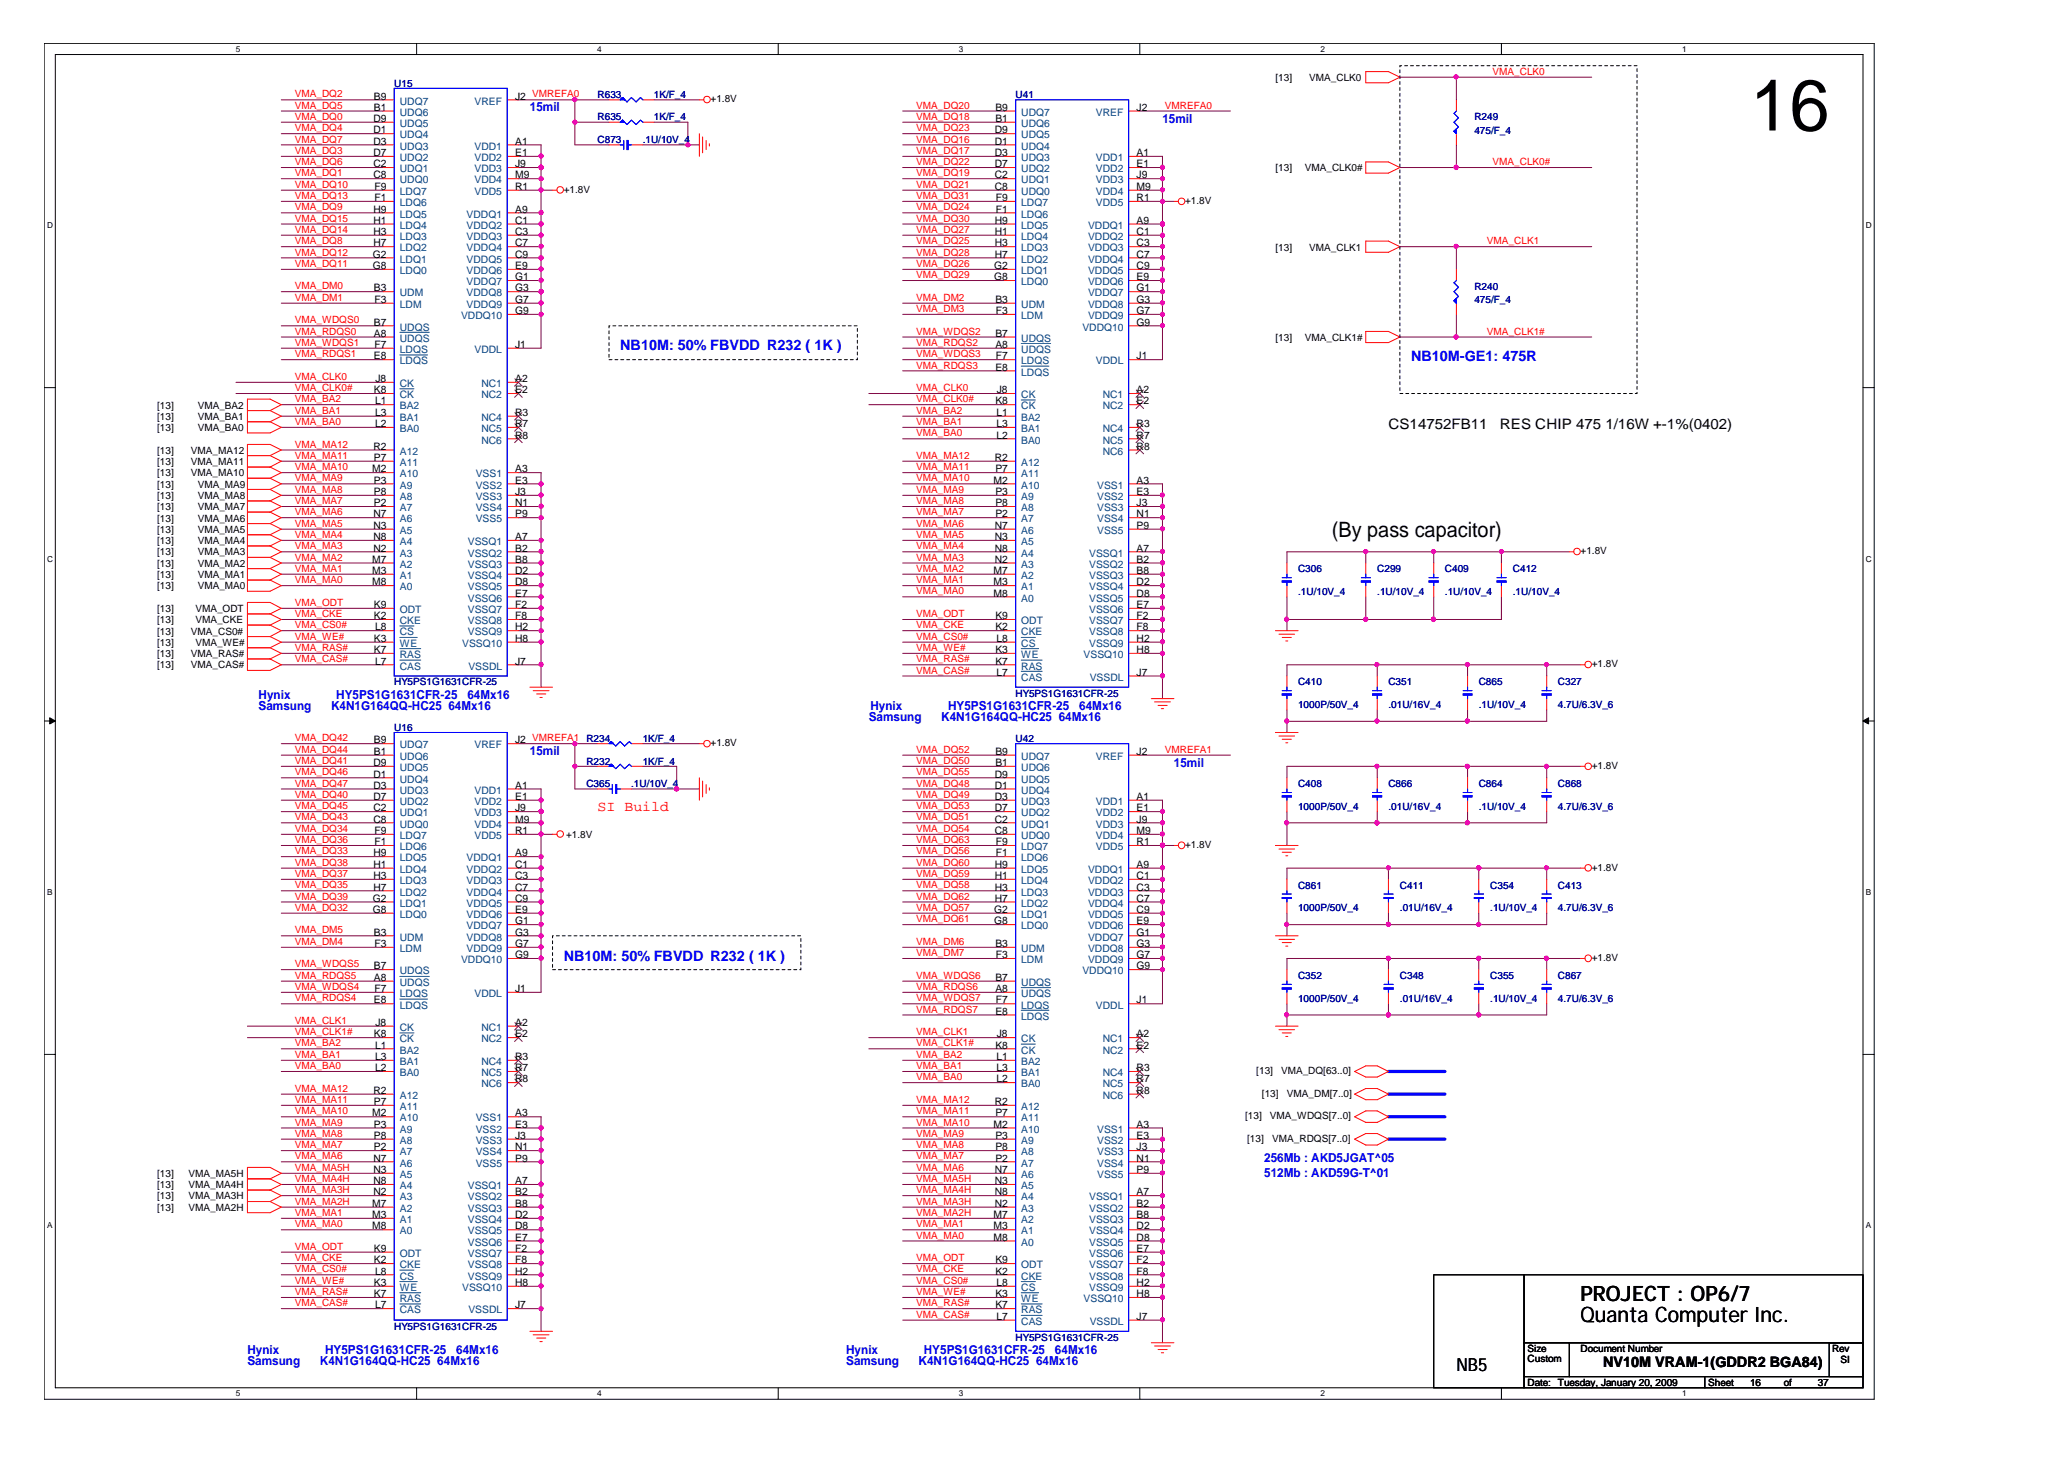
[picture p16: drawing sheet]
<svg xmlns="http://www.w3.org/2000/svg" width="297mm" height="210mm" viewBox="0 0 297 210" stroke-linecap="round" stroke-linejoin="round" font-family="sans-serif">
<defs><g id="words">
<text font-size="10.4" x="251.8" y="18.8">16</text>
<g font-size="3">
<text x="191.6" y="77.2">(By pass capacitor)</text>
<text x="227.4" y="190.2">Quanta Computer Inc.</text>
<text x="227.4" y="187.2">PROJECT : OP6/7</text>
</g>
<text font-size="2.6" x="209.5" y="197.3">NB5</text>
<g font-size="2.1" fill="#00f">
<text x="89.2" y="50.4">NB10M: 50% FBVDD R232 ( 1K )</text>
<text x="203" y="52">NB10M-GE1: 475R</text>
<text x="81.1" y="138.2">NB10M: 50% FBVDD R232 ( 1K )</text>
</g>
<g font-size="2.1">
<text x="199.8" y="61.8">CS14752FB11</text>
<text x="215.8" y="61.8">RES CHIP 475 1/16W +-1%(0402)</text>
<text x="230.7" y="196.7">NV10M VRAM-1(GDDR2 BGA84)</text>
</g>
<text font-size="2.1" fill="#f00" x="86" y="116.7">SI Build</text>
<g font-size="1.8" fill="#00f">
<text x="76.2" y="16">15mil</text>
<text x="167.3" y="17.6">15mil</text>
<text x="37.2" y="100.5">Hynix</text>
<text x="48.4" y="100.5">HY5PS1G1631CFR-25</text>
<text x="67.3" y="100.5">64Mx16</text>
<text x="37.2" y="102.2">Samsung</text>
<text x="47.6" y="102.2">K4N1G164QQ-HC25 64Mx16</text>
<text x="125" y="103.8">Samsung</text>
<text x="125.2" y="102.2">Hynix</text>
<text x="135.4" y="103.8">K4N1G164QQ-HC25 64Mx16</text>
<text x="136.4" y="102.2">HY5PS1G1631CFR-25</text>
<text x="155.3" y="102.2">64Mx16</text>
<text x="76.2" y="108.6">15mil</text>
<text x="168.9" y="110.3">15mil</text>
<text x="181.9" y="167.2">256Mb : AKD5JGAT^05</text>
<text x="181.9" y="169.3">512Mb : AKD59G-T^01</text>
<text x="35.6" y="194.8">Hynix</text>
<text x="35.6" y="196.4">Samsung</text>
<text x="46" y="196.4">K4N1G164QQ-HC25 64Mx16</text>
<text x="46.8" y="194.8">HY5PS1G1631CFR-25</text>
<text x="65.6" y="194.8">64Mx16</text>
<text x="121.8" y="194.8">Hynix</text>
<text x="121.8" y="196.4">Samsung</text>
<text x="132.2" y="196.4">K4N1G164QQ-HC25 64Mx16</text>
<text x="132.9" y="194.8">HY5PS1G1631CFR-25</text>
<text x="151.8" y="194.8">64Mx16</text>
</g>
<g font-size="1.5">
<text x="53.7" y="17.5">D9</text>
<text x="53.8" y="15.9">B1</text>
<text x="53.8" y="14.3">B9</text>
<text x="74.1" y="14.3">J2 VMREFA0</text>
<text x="143.2" y="17.5">B1</text>
<text x="143.2" y="15.9">B9</text>
<text x="163.5" y="15.9">J2</text>
<text x="53.7" y="19.2">D1</text>
<text x="53.7" y="20.8">D3</text>
<text x="53.7" y="22.5">D7</text>
<text x="74.1" y="20.8">A1</text>
<text x="74.1" y="22.5">E1</text>
<text x="143.1" y="20.8">D1</text>
<text x="143.1" y="22.5">D3</text>
<text x="143.1" y="19.2">D9</text>
<text x="163.5" y="22.5">A1</text>
<text x="53.7" y="24.1">C2</text>
<text x="53.7" y="25.7">C8</text>
<text x="53.9" y="28.9">F1</text>
<text x="53.9" y="27.3">F9</text>
<text x="74.1" y="24.1">J9</text>
<text x="74.1" y="25.7">M9</text>
<text x="74.1" y="27.3">R1</text>
<text x="143.1" y="25.7">C2</text>
<text x="143.1" y="27.3">C8</text>
<text x="143.1" y="24.1">D7</text>
<text x="143.3" y="28.9">F9</text>
<text x="163.5" y="24.1">E1</text>
<text x="163.5" y="25.7">J9</text>
<text x="163.5" y="27.3">M9</text>
<text x="163.5" y="28.9">R1</text>
<text x="53.7" y="32.2">H1</text>
<text x="53.7" y="33.8">H3</text>
<text x="53.7" y="35.4">H7</text>
<text x="53.7" y="30.6">H9</text>
<text x="74.1" y="30.6">A9</text>
<text x="74.1" y="32.2">C1</text>
<text x="74.1" y="33.8">C3</text>
<text x="74.1" y="35.4">C7</text>
<text x="143.1" y="33.8">H1</text>
<text x="143.1" y="35.4">H3</text>
<text x="143.1" y="32.2">H9</text>
<text x="143.3" y="30.6">F1</text>
<text x="163.5" y="32.2">A9</text>
<text x="163.5" y="33.8">C1</text>
<text x="163.5" y="35.4">C3</text>
<text x="53.6" y="37.1">G2</text>
<text x="53.6" y="38.7">G8</text>
<text x="53.8" y="41.9">B3</text>
<text x="74.1" y="37.1">C9</text>
<text x="74.1" y="38.7">E9</text>
<text x="74.1" y="40.3">G1</text>
<text x="74.1" y="41.9">G3</text>
<text x="143" y="38.7">G2</text>
<text x="143" y="40.3">G8</text>
<text x="143.1" y="37.1">H7</text>
<text x="163.5" y="37.1">C7</text>
<text x="163.5" y="38.7">C9</text>
<text x="163.5" y="40.3">E9</text>
<text x="163.5" y="41.9">G1</text>
<text x="53.8" y="46.8">B7</text>
<text x="53.9" y="43.6">F3</text>
<text x="74.1" y="45.2">G9</text>
<text x="74.1" y="43.6">G7</text>
<text x="143.2" y="43.6">B3</text>
<text x="143.3" y="45.2">F3</text>
<text x="163.5" y="43.6">G3</text>
<text x="163.5" y="45.2">G7</text>
<text x="163.5" y="46.8">G9</text>
<text x="53.8" y="48.4">A8</text>
<text x="53.8" y="51.7">E8</text>
<text x="53.9" y="50.1">F7</text>
<text x="74.1" y="50.1">J1</text>
<text x="143.2" y="50.1">A8</text>
<text x="143.2" y="48.4">B7</text>
<text x="143.2" y="53.3">E8</text>
<text x="143.3" y="51.7">F7</text>
<text x="163.5" y="51.7">J1</text>
<text x="53.8" y="56.6">K8</text>
<text x="54" y="58.2">L1</text>
<text x="54" y="59.8">L3</text>
<text x="54" y="55">J8</text>
<text x="74.1" y="55">A2</text>
<text x="74.1" y="56.6">E2</text>
<text x="74.1" y="59.8">R3</text>
<text x="143.2" y="58.2">K8</text>
<text x="143.4" y="59.8">L1</text>
<text x="143.4" y="56.6">J8</text>
<text x="163.5" y="56.6">A2</text>
<text x="163.5" y="58.2">E2</text>
<text x="53.7" y="64.7">R2</text>
<text x="54" y="61.4">L2</text>
<text x="74.1" y="61.4">R7</text>
<text x="74.1" y="63.1">R8</text>
<text x="143.4" y="63.1">L2</text>
<text x="143.4" y="61.4">L3</text>
<text x="163.5" y="61.4">R3</text>
<text x="163.5" y="63.1">R7</text>
<text x="163.5" y="64.7">R8</text>
<text x="53.6" y="68">M2</text>
<text x="53.8" y="69.6">P3</text>
<text x="53.8" y="66.3">P7</text>
<text x="53.8" y="71.2">P8</text>
<text x="74.1" y="68">A3</text>
<text x="74.1" y="69.6">E3</text>
<text x="74.1" y="71.2">J3</text>
<text x="143" y="69.6">M2</text>
<text x="143.1" y="66.3">R2</text>
<text x="143.2" y="71.2">P3</text>
<text x="143.2" y="68">P7</text>
<text x="163.5" y="69.6">A3</text>
<text x="163.5" y="71.2">E3</text>
<text x="53.7" y="76.1">N3</text>
<text x="53.7" y="74.4">N7</text>
<text x="53.7" y="77.7">N8</text>
<text x="53.8" y="72.8">P2</text>
<text x="74.1" y="77.7">A7</text>
<text x="74.1" y="72.8">N1</text>
<text x="74.1" y="74.4">P9</text>
<text x="143.1" y="77.7">N3</text>
<text x="143.1" y="76.1">N7</text>
<text x="143.2" y="74.4">P2</text>
<text x="143.2" y="72.8">P8</text>
<text x="163.5" y="72.8">J3</text>
<text x="163.5" y="74.4">N1</text>
<text x="163.5" y="76.1">P9</text>
<text x="53.6" y="82.6">M3</text>
<text x="53.6" y="81">M7</text>
<text x="53.7" y="79.3">N2</text>
<text x="74.1" y="79.3">B2</text>
<text x="74.1" y="81">B8</text>
<text x="74.1" y="82.6">D2</text>
<text x="143" y="82.6">M7</text>
<text x="143.1" y="81">N2</text>
<text x="143.1" y="79.3">N8</text>
<text x="163.5" y="79.3">A7</text>
<text x="163.5" y="81">B2</text>
<text x="163.5" y="82.6">B8</text>
<text x="53.6" y="84.2">M8</text>
<text x="53.8" y="89.1">K2</text>
<text x="53.8" y="87.5">K9</text>
<text x="74.1" y="84.2">D8</text>
<text x="74.1" y="85.8">E7</text>
<text x="74.1" y="87.5">F2</text>
<text x="74.1" y="89.1">F8</text>
<text x="143" y="84.2">M3</text>
<text x="143" y="85.8">M8</text>
<text x="143.2" y="89.1">K9</text>
<text x="163.5" y="84.2">D2</text>
<text x="163.5" y="85.8">D8</text>
<text x="163.5" y="87.5">E7</text>
<text x="163.5" y="89.1">F2</text>
<text x="53.8" y="92.3">K3</text>
<text x="53.8" y="94">K7</text>
<text x="54" y="95.6">L7</text>
<text x="54" y="90.7">L8</text>
<text x="74.1" y="90.7">H2</text>
<text x="74.1" y="95.6">J7</text>
<text x="74.1" y="92.3">H8</text>
<text x="143.2" y="90.7">K2</text>
<text x="143.2" y="94">K3</text>
<text x="143.2" y="95.6">K7</text>
<text x="143.4" y="92.3">L8</text>
<text x="163.5" y="90.7">F8</text>
<text x="163.5" y="92.3">H2</text>
<text x="163.5" y="94">H8</text>
<text x="143.4" y="97.2">L7</text>
<text x="163.5" y="97.2">J7</text>
<text x="53.8" y="106.9">B9</text>
<text x="74.1" y="106.9">J2 VMREFA1 R234</text>
<text x="53.7" y="111.9">D1</text>
<text x="53.7" y="113.5">D3</text>
<text x="53.7" y="110.2">D9</text>
<text x="53.8" y="108.6">B1</text>
<text x="74.1" y="113.5">A1</text>
<text x="143.1" y="113.5">D1</text>
<text x="143.1" y="111.9">D9</text>
<text x="143.2" y="110.2">B1</text>
<text x="143.2" y="108.6">B9</text>
<text x="163.5" y="108.6">J2</text>
<text x="53.7" y="116.7">C2</text>
<text x="53.7" y="118.3">C8</text>
<text x="53.7" y="115.1">D7</text>
<text x="53.9" y="120">F9</text>
<text x="74.1" y="115.1">E1</text>
<text x="74.1" y="116.7">J9</text>
<text x="74.1" y="118.3">M9</text>
<text x="74.1" y="120">R1</text>
<text x="143.1" y="118.3">C2</text>
<text x="143.1" y="120">C8</text>
<text x="143.1" y="115.1">D3</text>
<text x="143.1" y="116.7">D7</text>
<text x="163.5" y="115.1">A1</text>
<text x="163.5" y="116.7">E1</text>
<text x="163.5" y="118.3">J9</text>
<text x="163.5" y="120">M9</text>
<text x="53.7" y="124.9">H1</text>
<text x="53.7" y="123.2">H9</text>
<text x="53.9" y="121.6">F1</text>
<text x="74.1" y="123.2">A9</text>
<text x="74.1" y="124.9">C1</text>
<text x="143.1" y="124.9">H9</text>
<text x="143.3" y="123.2">F1</text>
<text x="143.3" y="121.6">F9</text>
<text x="163.5" y="124.9">A9</text>
<text x="163.5" y="121.6">R1</text>
<text x="53.6" y="129.7">G2</text>
<text x="53.6" y="131.3">G8</text>
<text x="53.7" y="126.5">H3</text>
<text x="53.7" y="128.1">H7</text>
<text x="74.1" y="126.5">C3</text>
<text x="74.1" y="128.1">C7</text>
<text x="74.1" y="129.7">C9</text>
<text x="74.1" y="131.3">E9</text>
<text x="143" y="131.3">G2</text>
<text x="143.1" y="126.5">H1</text>
<text x="143.1" y="128.1">H3</text>
<text x="143.1" y="129.7">H7</text>
<text x="163.5" y="126.5">C1</text>
<text x="163.5" y="128.1">C3</text>
<text x="163.5" y="129.7">C7</text>
<text x="163.5" y="131.3">C9</text>
<text x="53.8" y="134.6">B3</text>
<text x="53.9" y="136.2">F3</text>
<text x="74.1" y="137.9">G9</text>
<text x="74.1" y="133">G1</text>
<text x="74.1" y="134.6">G3</text>
<text x="74.1" y="136.2">G7</text>
<text x="143" y="133">G8</text>
<text x="143.2" y="136.2">B3</text>
<text x="143.3" y="137.9">F3</text>
<text x="163.5" y="133">E9</text>
<text x="163.5" y="134.6">G1</text>
<text x="163.5" y="136.2">G3</text>
<text x="163.5" y="137.9">G7</text>
<text x="53.8" y="141.1">A8</text>
<text x="53.8" y="139.5">B7</text>
<text x="53.9" y="142.7">F7</text>
<text x="74.1" y="142.7">J1</text>
<text x="143.2" y="142.7">A8</text>
<text x="143.2" y="141.1">B7</text>
<text x="163.5" y="139.5">G9</text>
<text x="53.8" y="144.4">E8</text>
<text x="53.8" y="149.2">K8</text>
<text x="54" y="147.6">J8</text>
<text x="74.1" y="147.6">A2</text>
<text x="74.1" y="149.2">E2</text>
<text x="143.2" y="146">E8</text>
<text x="143.3" y="144.4">F7</text>
<text x="143.4" y="149.2">J8</text>
<text x="163.5" y="149.2">A2</text>
<text x="163.5" y="144.4">J1</text>
<text x="54" y="150.8">L1</text>
<text x="54" y="154.1">L2</text>
<text x="54" y="152.5">L3</text>
<text x="74.1" y="152.5">R3</text>
<text x="74.1" y="154.1">R7</text>
<text x="74.1" y="155.7">R8</text>
<text x="143.2" y="150.8">K8</text>
<text x="143.4" y="152.5">L1</text>
<text x="143.4" y="155.7">L2</text>
<text x="143.4" y="154.1">L3</text>
<text x="163.5" y="150.8">E2</text>
<text x="163.5" y="154.1">R3</text>
<text x="163.5" y="155.7">R7</text>
<text x="53.6" y="160.6">M2</text>
<text x="53.7" y="157.4">R2</text>
<text x="53.8" y="159">P7</text>
<text x="74.1" y="160.6">A3</text>
<text x="143.1" y="159">R2</text>
<text x="143.2" y="160.6">P7</text>
<text x="163.5" y="157.4">R8</text>
<text x="53.7" y="167.1">N7</text>
<text x="53.8" y="165.5">P2</text>
<text x="53.8" y="162.2">P3</text>
<text x="53.8" y="163.8">P8</text>
<text x="74.1" y="162.2">E3</text>
<text x="74.1" y="163.8">J3</text>
<text x="74.1" y="165.5">N1</text>
<text x="74.1" y="167.1">P9</text>
<text x="143" y="162.2">M2</text>
<text x="143.2" y="167.1">P2</text>
<text x="143.2" y="163.8">P3</text>
<text x="143.2" y="165.5">P8</text>
<text x="163.5" y="162.2">A3</text>
<text x="163.5" y="163.8">E3</text>
<text x="163.5" y="165.5">J3</text>
<text x="163.5" y="167.1">N1</text>
<text x="53.6" y="173.6">M7</text>
<text x="53.7" y="172">N2</text>
<text x="53.7" y="168.8">N3</text>
<text x="53.7" y="170.4">N8</text>
<text x="74.1" y="170.4">A7</text>
<text x="74.1" y="172">B2</text>
<text x="74.1" y="173.6">B8</text>
<text x="143.1" y="173.6">N2</text>
<text x="143.1" y="170.4">N3</text>
<text x="143.1" y="168.8">N7</text>
<text x="143.1" y="172">N8</text>
<text x="163.5" y="172">A7</text>
<text x="163.5" y="173.6">B2</text>
<text x="163.5" y="168.8">P9</text>
<text x="53.6" y="175.2">M3</text>
<text x="53.6" y="176.9">M8</text>
<text x="74.1" y="175.2">D2</text>
<text x="74.1" y="176.9">D8</text>
<text x="74.1" y="178.5">E7</text>
<text x="143" y="176.9">M3</text>
<text x="143" y="175.2">M7</text>
<text x="143" y="178.5">M8</text>
<text x="163.5" y="175.2">B8</text>
<text x="163.5" y="176.9">D2</text>
<text x="163.5" y="178.5">D8</text>
<text x="53.8" y="181.8">K2</text>
<text x="53.8" y="185">K3</text>
<text x="53.8" y="180.1">K9</text>
<text x="54" y="183.4">L8</text>
<text x="74.1" y="180.1">F2</text>
<text x="74.1" y="181.8">F8</text>
<text x="74.1" y="183.4">H2</text>
<text x="74.1" y="185">H8</text>
<text x="143.2" y="183.4">K2</text>
<text x="143.2" y="181.8">K9</text>
<text x="143.4" y="185">L8</text>
<text x="163.5" y="180.1">E7</text>
<text x="163.5" y="181.8">F2</text>
<text x="163.5" y="183.4">F8</text>
<text x="163.5" y="185">H2</text>
<text x="53.8" y="186.6">K7</text>
<text x="54" y="188.2">L7</text>
<text x="74.1" y="188.2">J7</text>
<text x="143.2" y="186.6">K3</text>
<text x="143.2" y="188.2">K7</text>
<text x="143.4" y="189.9">L7</text>
<text x="163.5" y="186.6">H8</text>
<text x="163.5" y="189.9">J7</text>
</g>
<g font-size="1.5" fill="#004080">
<text x="57.5" y="16.7">UDQ6</text>
<text x="57.5" y="15">UDQ7</text>
<text x="68.3" y="15">VREF</text>
<text x="146.9" y="16.7">UDQ7</text>
<text x="157.7" y="16.7">VREF</text>
<text x="57.5" y="19.9">UDQ4</text>
<text x="57.5" y="21.5">UDQ3</text>
<text x="57.5" y="23.2">UDQ2</text>
<text x="57.5" y="18.3">UDQ5</text>
<text x="68.3" y="21.5">VDD1</text>
<text x="68.3" y="23.2">VDD2</text>
<text x="146.9" y="18.3">UDQ6</text>
<text x="146.9" y="21.5">UDQ4</text>
<text x="146.9" y="23.2">UDQ3</text>
<text x="146.9" y="19.9">UDQ5</text>
<text x="157.7" y="23.2">VDD1</text>
<text x="57.5" y="24.8">UDQ1</text>
<text x="57.5" y="26.4">UDQ0</text>
<text x="57.5" y="29.6">LDQ6</text>
<text x="57.5" y="28">LDQ7</text>
<text x="68.3" y="24.8">VDD3</text>
<text x="68.3" y="26.4">VDD4</text>
<text x="68.3" y="28">VDD5</text>
<text x="146.9" y="26.4">UDQ1</text>
<text x="146.9" y="28">UDQ0</text>
<text x="146.9" y="24.8">UDQ2</text>
<text x="146.9" y="29.6">LDQ7</text>
<text x="157.7" y="24.8">VDD2</text>
<text x="157.7" y="26.4">VDD3</text>
<text x="157.7" y="28">VDD4</text>
<text x="157.7" y="29.6">VDD5</text>
<text x="57.5" y="32.9">LDQ4</text>
<text x="57.5" y="34.5">LDQ3</text>
<text x="57.5" y="31.3">LDQ5</text>
<text x="67.1" y="31.3">VDDQ1</text>
<text x="67.1" y="32.9">VDDQ2</text>
<text x="67.1" y="34.5">VDDQ3</text>
<text x="146.9" y="31.3">LDQ6</text>
<text x="146.9" y="34.5">LDQ4</text>
<text x="146.9" y="32.9">LDQ5</text>
<text x="156.5" y="32.9">VDDQ1</text>
<text x="156.5" y="34.5">VDDQ2</text>
<text x="57.5" y="37.8">LDQ1</text>
<text x="57.5" y="39.4">LDQ0</text>
<text x="57.5" y="36.2">LDQ2</text>
<text x="67.1" y="36.2">VDDQ4</text>
<text x="67.1" y="37.8">VDDQ5</text>
<text x="67.1" y="39.4">VDDQ6</text>
<text x="67.1" y="41">VDDQ7</text>
<text x="146.9" y="39.4">LDQ1</text>
<text x="146.9" y="41">LDQ0</text>
<text x="146.9" y="36.2">LDQ3</text>
<text x="146.9" y="37.8">LDQ2</text>
<text x="156.5" y="36.2">VDDQ3</text>
<text x="156.5" y="37.8">VDDQ4</text>
<text x="156.5" y="39.4">VDDQ5</text>
<text x="156.5" y="41">VDDQ6</text>
<text x="57.5" y="42.6">UDM</text>
<text x="57.5" y="47.6">UDQS</text>
<text x="57.5" y="44.3">LDM</text>
<text x="66.3" y="45.9">VDDQ10</text>
<text x="67.1" y="42.6">VDDQ8</text>
<text x="67.1" y="44.3">VDDQ9</text>
<text x="146.9" y="44.3">UDM</text>
<text x="146.9" y="45.9">LDM</text>
<text x="155.7" y="47.6">VDDQ10</text>
<text x="156.5" y="42.6">VDDQ7</text>
<text x="156.5" y="44.3">VDDQ8</text>
<text x="156.5" y="45.9">VDDQ9</text>
<text x="57.5" y="49.2">UDQS</text>
<text x="57.5" y="52.4">LDQS</text>
<text x="57.5" y="50.8">LDQS</text>
<text x="68.3" y="50.8">VDDL</text>
<text x="146.9" y="50.8">UDQS</text>
<text x="146.9" y="49.2">UDQS</text>
<text x="146.9" y="52.4">LDQS</text>
<text x="157.7" y="52.4">VDDL</text>
<text x="57.5" y="55.7">CK</text>
<text x="57.5" y="57.3">CK</text>
<text x="57.5" y="58.9">BA2</text>
<text x="69.3" y="55.7">NC1</text>
<text x="69.3" y="57.3">NC2</text>
<text x="146.9" y="54">LDQS</text>
<text x="146.9" y="57.3">CK</text>
<text x="146.9" y="58.9">CK</text>
<text x="158.7" y="57.3">NC1</text>
<text x="158.7" y="58.9">NC2</text>
<text x="57.5" y="62.2">BA0</text>
<text x="57.5" y="60.6">BA1</text>
<text x="57.5" y="65.4">A12</text>
<text x="69.3" y="60.6">NC4</text>
<text x="69.3" y="62.2">NC5</text>
<text x="69.3" y="63.8">NC6</text>
<text x="146.9" y="60.6">BA2</text>
<text x="146.9" y="63.8">BA0</text>
<text x="146.9" y="62.2">BA1</text>
<text x="158.7" y="62.2">NC4</text>
<text x="158.7" y="63.8">NC5</text>
<text x="158.7" y="65.4">NC6</text>
<text x="57.5" y="68.7">A10</text>
<text x="57.5" y="70.3">A9</text>
<text x="57.5" y="67">A11</text>
<text x="57.5" y="71.9">A8</text>
<text x="68.5" y="68.7">VSS1</text>
<text x="68.5" y="70.3">VSS2</text>
<text x="68.5" y="71.9">VSS3</text>
<text x="146.9" y="70.3">A10</text>
<text x="146.9" y="71.9">A9</text>
<text x="146.9" y="68.7">A11</text>
<text x="146.9" y="67">A12</text>
<text x="157.9" y="70.3">VSS1</text>
<text x="157.9" y="71.9">VSS2</text>
<text x="57.5" y="76.8">A5</text>
<text x="57.5" y="75.2">A6</text>
<text x="57.5" y="73.5">A7</text>
<text x="68.5" y="73.5">VSS4</text>
<text x="68.5" y="75.2">VSS5</text>
<text x="146.9" y="76.8">A6</text>
<text x="146.9" y="75.2">A7</text>
<text x="146.9" y="73.5">A8</text>
<text x="157.9" y="73.5">VSS3</text>
<text x="157.9" y="75.2">VSS4</text>
<text x="157.9" y="76.8">VSS5</text>
<text x="57.5" y="83.3">A1</text>
<text x="57.5" y="81.7">A2</text>
<text x="57.5" y="80.1">A3</text>
<text x="57.5" y="78.4">A4</text>
<text x="67.3" y="78.4">VSSQ1</text>
<text x="67.3" y="80.1">VSSQ2</text>
<text x="67.3" y="81.7">VSSQ3</text>
<text x="67.3" y="83.3">VSSQ4</text>
<text x="146.9" y="83.3">A2</text>
<text x="146.9" y="81.7">A3</text>
<text x="146.9" y="78.4">A5</text>
<text x="146.9" y="80.1">A4</text>
<text x="156.7" y="80.1">VSSQ1</text>
<text x="156.7" y="81.7">VSSQ2</text>
<text x="156.7" y="83.3">VSSQ3</text>
<text x="57.5" y="89.8">CKE</text>
<text x="57.5" y="88.2">ODT</text>
<text x="57.5" y="84.9">A0</text>
<text x="67.3" y="84.9">VSSQ5</text>
<text x="67.3" y="86.5">VSSQ6</text>
<text x="67.3" y="88.2">VSSQ7</text>
<text x="67.3" y="89.8">VSSQ8</text>
<text x="146.9" y="89.8">ODT</text>
<text x="146.9" y="84.9">A1</text>
<text x="146.9" y="86.5">A0</text>
<text x="156.7" y="84.9">VSSQ4</text>
<text x="156.7" y="86.5">VSSQ5</text>
<text x="156.7" y="88.2">VSSQ6</text>
<text x="156.7" y="89.8">VSSQ7</text>
<text x="57.5" y="93.1">WE</text>
<text x="57.5" y="94.7">RAS</text>
<text x="57.5" y="91.4">CS</text>
<text x="66.5" y="93.1">VSSQ10</text>
<text x="67.3" y="91.4">VSSQ9</text>
<text x="146.9" y="91.4">CKE</text>
<text x="146.9" y="94.7">WE</text>
<text x="146.9" y="93.1">CS</text>
<text x="155.9" y="94.7">VSSQ10</text>
<text x="156.7" y="91.4">VSSQ8</text>
<text x="156.7" y="93.1">VSSQ9</text>
<text x="57.5" y="96.3">CAS</text>
<text x="67.4" y="96.3">VSSDL</text>
<text x="146.9" y="96.3">RAS</text>
<text x="146.9" y="97.9">CAS</text>
<text x="156.8" y="97.9">VSSDL</text>
<text x="57.5" y="107.7">UDQ7</text>
<text x="68.3" y="107.7">VREF</text>
<text x="57.5" y="109.3">UDQ6</text>
<text x="57.5" y="112.6">UDQ4</text>
<text x="57.5" y="110.9">UDQ5</text>
<text x="146.9" y="110.9">UDQ6</text>
<text x="146.9" y="109.3">UDQ7</text>
<text x="146.9" y="112.6">UDQ5</text>
<text x="157.7" y="109.3">VREF</text>
<text x="57.5" y="117.4">UDQ1</text>
<text x="57.5" y="119.1">UDQ0</text>
<text x="57.5" y="114.2">UDQ3</text>
<text x="57.5" y="115.8">UDQ2</text>
<text x="68.3" y="114.2">VDD1</text>
<text x="68.3" y="115.8">VDD2</text>
<text x="68.3" y="117.4">VDD3</text>
<text x="68.3" y="119.1">VDD4</text>
<text x="146.9" y="119.1">UDQ1</text>
<text x="146.9" y="114.2">UDQ4</text>
<text x="146.9" y="115.8">UDQ3</text>
<text x="146.9" y="117.4">UDQ2</text>
<text x="157.7" y="115.8">VDD1</text>
<text x="157.7" y="117.4">VDD2</text>
<text x="157.7" y="119.1">VDD3</text>
<text x="57.5" y="122.3">LDQ6</text>
<text x="57.5" y="120.7">LDQ7</text>
<text x="57.5" y="125.6">LDQ4</text>
<text x="57.5" y="123.9">LDQ5</text>
<text x="67.1" y="123.9">VDDQ1</text>
<text x="67.1" y="125.6">VDDQ2</text>
<text x="68.3" y="120.7">VDD5</text>
<text x="146.9" y="120.7">UDQ0</text>
<text x="146.9" y="123.9">LDQ6</text>
<text x="146.9" y="122.3">LDQ7</text>
<text x="146.9" y="125.6">LDQ5</text>
<text x="156.5" y="125.6">VDDQ1</text>
<text x="157.7" y="120.7">VDD4</text>
<text x="157.7" y="122.3">VDD5</text>
<text x="57.5" y="130.4">LDQ1</text>
<text x="57.5" y="127.2">LDQ3</text>
<text x="57.5" y="128.8">LDQ2</text>
<text x="67.1" y="127.2">VDDQ3</text>
<text x="67.1" y="128.8">VDDQ4</text>
<text x="67.1" y="130.4">VDDQ5</text>
<text x="146.9" y="127.2">LDQ4</text>
<text x="146.9" y="128.8">LDQ3</text>
<text x="146.9" y="130.4">LDQ2</text>
<text x="156.5" y="127.2">VDDQ2</text>
<text x="156.5" y="128.8">VDDQ3</text>
<text x="156.5" y="130.4">VDDQ4</text>
<text x="57.5" y="135.3">UDM</text>
<text x="57.5" y="137">LDM</text>
<text x="57.5" y="132.1">LDQ0</text>
<text x="67.1" y="132.1">VDDQ6</text>
<text x="67.1" y="133.7">VDDQ7</text>
<text x="67.1" y="135.3">VDDQ8</text>
<text x="67.1" y="137">VDDQ9</text>
<text x="146.9" y="137">UDM</text>
<text x="146.9" y="132.1">LDQ1</text>
<text x="146.9" y="133.7">LDQ0</text>
<text x="156.5" y="132.1">VDDQ5</text>
<text x="156.5" y="133.7">VDDQ6</text>
<text x="156.5" y="135.3">VDDQ7</text>
<text x="156.5" y="137">VDDQ8</text>
<text x="57.5" y="141.8">UDQS</text>
<text x="57.5" y="140.2">UDQS</text>
<text x="57.5" y="143.4">LDQS</text>
<text x="66.3" y="138.6">VDDQ10</text>
<text x="68.3" y="143.4">VDDL</text>
<text x="146.9" y="143.4">UDQS</text>
<text x="146.9" y="141.8">UDQS</text>
<text x="146.9" y="138.6">LDM</text>
<text x="155.7" y="140.2">VDDQ10</text>
<text x="156.5" y="138.6">VDDQ9</text>
<text x="57.5" y="145.1">LDQS</text>
<text x="57.5" y="148.3">CK</text>
<text x="57.5" y="150">CK</text>
<text x="69.3" y="148.3">NC1</text>
<text x="69.3" y="150">NC2</text>
<text x="146.9" y="146.7">LDQS</text>
<text x="146.9" y="145.1">LDQS</text>
<text x="146.9" y="150">CK</text>
<text x="157.7" y="145.1">VDDL</text>
<text x="158.7" y="150">NC1</text>
<text x="57.5" y="151.6">BA2</text>
<text x="57.5" y="154.8">BA0</text>
<text x="57.5" y="153.2">BA1</text>
<text x="69.3" y="153.2">NC4</text>
<text x="69.3" y="154.8">NC5</text>
<text x="146.9" y="151.6">CK</text>
<text x="146.9" y="153.2">BA2</text>
<text x="146.9" y="154.8">BA1</text>
<text x="158.7" y="151.6">NC2</text>
<text x="158.7" y="154.8">NC4</text>
<text x="57.5" y="161.3">A10</text>
<text x="57.5" y="159.7">A11</text>
<text x="57.5" y="158.1">A12</text>
<text x="68.5" y="161.3">VSS1</text>
<text x="69.3" y="156.4">NC6</text>
<text x="146.9" y="156.4">BA0</text>
<text x="146.9" y="161.3">A11</text>
<text x="146.9" y="159.7">A12</text>
<text x="158.7" y="156.4">NC5</text>
<text x="158.7" y="158.1">NC6</text>
<text x="57.5" y="167.8">A6</text>
<text x="57.5" y="166.2">A7</text>
<text x="57.5" y="163">A9</text>
<text x="57.5" y="164.6">A8</text>
<text x="68.5" y="163">VSS2</text>
<text x="68.5" y="164.6">VSS3</text>
<text x="68.5" y="166.2">VSS4</text>
<text x="68.5" y="167.8">VSS5</text>
<text x="146.9" y="163">A10</text>
<text x="146.9" y="167.8">A7</text>
<text x="146.9" y="164.6">A9</text>
<text x="146.9" y="166.2">A8</text>
<text x="157.9" y="163">VSS1</text>
<text x="157.9" y="164.6">VSS2</text>
<text x="157.9" y="166.2">VSS3</text>
<text x="157.9" y="167.8">VSS4</text>
<text x="57.5" y="172.7">A3</text>
<text x="57.5" y="169.5">A5</text>
<text x="57.5" y="171.1">A4</text>
<text x="67.3" y="171.1">VSSQ1</text>
<text x="67.3" y="172.7">VSSQ2</text>
<text x="146.9" y="171.1">A5</text>
<text x="146.9" y="169.5">A6</text>
<text x="146.9" y="172.7">A4</text>
<text x="156.7" y="172.7">VSSQ1</text>
<text x="157.9" y="169.5">VSS5</text>
<text x="57.5" y="176">A1</text>
<text x="57.5" y="174.3">A2</text>
<text x="57.5" y="177.6">A0</text>
<text x="67.3" y="174.3">VSSQ3</text>
<text x="67.3" y="176">VSSQ4</text>
<text x="67.3" y="177.6">VSSQ5</text>
<text x="67.3" y="179.2">VSSQ6</text>
<text x="146.9" y="177.6">A1</text>
<text x="146.9" y="176">A2</text>
<text x="146.9" y="179.2">A0</text>
<text x="146.9" y="174.3">A3</text>
<text x="156.7" y="174.3">VSSQ2</text>
<text x="156.7" y="176">VSSQ3</text>
<text x="156.7" y="177.6">VSSQ4</text>
<text x="156.7" y="179.2">VSSQ5</text>
<text x="57.5" y="182.5">CKE</text>
<text x="57.5" y="185.7">WE</text>
<text x="57.5" y="180.8">ODT</text>
<text x="57.5" y="184.1">CS</text>
<text x="66.5" y="185.7">VSSQ10</text>
<text x="67.3" y="180.8">VSSQ7</text>
<text x="67.3" y="182.5">VSSQ8</text>
<text x="67.3" y="184.1">VSSQ9</text>
<text x="146.9" y="184.1">CKE</text>
<text x="146.9" y="182.5">ODT</text>
<text x="146.9" y="185.7">CS</text>
<text x="156.7" y="180.8">VSSQ6</text>
<text x="156.7" y="182.5">VSSQ7</text>
<text x="156.7" y="184.1">VSSQ8</text>
<text x="156.7" y="185.7">VSSQ9</text>
<text x="57.5" y="187.3">RAS</text>
<text x="57.5" y="188.9">CAS</text>
<text x="67.4" y="188.9">VSSDL</text>
<text x="146.9" y="187.3">WE</text>
<text x="146.9" y="188.9">RAS</text>
<text x="146.9" y="190.6">CAS</text>
<text x="155.9" y="187.3">VSSQ10</text>
<text x="156.8" y="190.6">VSSDL</text>
</g>
<g font-size="1.4">
<text x="183.5" y="11.7">[13]</text>
<text x="188.4" y="11.7">VMA_CLK0</text>
<text x="102.2" y="14.7">+1.8V</text>
<text x="81.1" y="27.7">+1.8V</text>
<text x="170.5" y="29.4">+1.8V</text>
<text x="183.5" y="24.7">[13]</text>
<text x="187.7" y="24.7">VMA_CLK0#</text>
<text x="183.5" y="36">[13]</text>
<text x="188.4" y="36">VMA_CLK1</text>
<text x="183.5" y="49">[13]</text>
<text x="187.7" y="49">VMA_CLK1#</text>
<text x="22.6" y="58.8">[13]</text>
<text x="28.4" y="58.8">VMA_BA2</text>
<text x="22.6" y="65.3">[13]</text>
<text x="22.6" y="60.4">[13]</text>
<text x="22.6" y="62">[13]</text>
<text x="27.5" y="65.3">VMA_MA12</text>
<text x="28.4" y="60.4">VMA_BA1</text>
<text x="28.4" y="62">VMA_BA0</text>
<text x="22.6" y="66.9">[13]</text>
<text x="22.6" y="68.6">[13]</text>
<text x="22.6" y="70.2">[13]</text>
<text x="22.6" y="71.8">[13]</text>
<text x="27.5" y="66.9">VMA_MA11</text>
<text x="27.5" y="68.6">VMA_MA10</text>
<text x="28.4" y="70.2">VMA_MA9</text>
<text x="28.4" y="71.8">VMA_MA8</text>
<text x="22.6" y="73.4">[13]</text>
<text x="22.6" y="76.7">[13]</text>
<text x="22.6" y="75">[13]</text>
<text x="28.4" y="73.4">VMA_MA7</text>
<text x="28.4" y="76.7">VMA_MA5</text>
<text x="28.4" y="75">VMA_MA6</text>
<text x="22.6" y="78.3">[13]</text>
<text x="22.6" y="79.9">[13]</text>
<text x="22.6" y="83.2">[13]</text>
<text x="22.6" y="81.5">[13]</text>
<text x="28.4" y="78.3">VMA_MA4</text>
<text x="28.4" y="79.9">VMA_MA3</text>
<text x="28.4" y="83.2">VMA_MA1</text>
<text x="28.4" y="81.5">VMA_MA2</text>
<text x="227.4" y="79.8">+1.8V</text>
<text x="22.6" y="89.7">[13]</text>
<text x="22.6" y="84.8">[13]</text>
<text x="22.6" y="88">[13]</text>
<text x="28.1" y="89.7">VMA_CKE</text>
<text x="28.1" y="88">VMA_ODT</text>
<text x="28.4" y="84.8">VMA_MA0</text>
<text x="22.6" y="91.3">[13]</text>
<text x="22.6" y="94.5">[13]</text>
<text x="22.6" y="92.9">[13]</text>
<text x="27.5" y="91.3">VMA_CS0#</text>
<text x="27.5" y="94.5">VMA_RAS#</text>
<text x="28.1" y="92.9">VMA_WE#</text>
<text x="22.6" y="96.2">[13]</text>
<text x="27.5" y="96.2">VMA_CAS#</text>
<text x="229" y="96">+1.8V</text>
<text x="102.2" y="107.4">+1.8V</text>
<text x="229" y="110.6">+1.8V</text>
<text x="81.4" y="120.5">+1.8V</text>
<text x="170.5" y="122">+1.8V</text>
<text x="229" y="125.3">+1.8V</text>
<text x="229" y="138.3">+1.8V</text>
<text x="180.8" y="154.5">[13]</text>
<text x="184.3" y="154.5">VMA_DQ[63..0]</text>
<text x="179.2" y="161.1">[13]</text>
<text x="181.6" y="157.8">[13]</text>
<text x="182.7" y="161.1">VMA_WDQS[7..0]</text>
<text x="185.2" y="157.8">VMA_DM[7..0]</text>
<text x="179.5" y="164.3">[13]</text>
<text x="183" y="164.3">VMA_RDQS[7..0]</text>
<text x="22.6" y="172.6">[13]</text>
<text x="22.6" y="169.3">[13]</text>
<text x="22.6" y="171">[13]</text>
<text x="27.1" y="172.6">VMA_MA3H</text>
<text x="27.1" y="169.3">VMA_MA5H</text>
<text x="27.1" y="171">VMA_MA4H</text>
<text x="22.6" y="174.2">[13]</text>
<text x="27.1" y="174.2">VMA_MA2H</text>
<text x="219.8" y="194.5">Size</text>
<text x="219.8" y="196">Custom</text>
<text x="227.4" y="194.5">Document Number</text>
<text x="263.6" y="194.5">Rev</text>
<text x="264.8" y="196.1">SI</text>
<text x="219.8" y="199.4">Date: Tuesday, January 20, 2009</text>
<text x="245.8" y="199.4">Sheet</text>
<text x="251.8" y="199.4">16</text>
<text x="256.7" y="199.4">of</text>
<text x="261.5" y="199.4">37</text>
</g>
<g font-size="1.4" fill="#f00">
<text x="214.8" y="10.8">VMA_CLK0</text>
<text x="42.4" y="17.2">VMA_DQ0</text>
<text x="42.4" y="14">VMA_DQ2</text>
<text x="42.4" y="15.6">VMA_DQ5</text>
<text x="131.8" y="15.6">VMA_DQ20</text>
<text x="131.8" y="17.2">VMA_DQ18</text>
<text x="167.6" y="15.6">VMREFA0</text>
<text x="42.4" y="23.8">VMA_DQ6</text>
<text x="42.4" y="18.9">VMA_DQ4</text>
<text x="42.4" y="20.5">VMA_DQ7</text>
<text x="42.4" y="22.2">VMA_DQ3</text>
<text x="131.8" y="18.9">VMA_DQ23</text>
<text x="131.8" y="23.8">VMA_DQ22</text>
<text x="131.8" y="22.2">VMA_DQ17</text>
<text x="131.8" y="20.5">VMA_DQ16</text>
<text x="214.8" y="23.8">VMA_CLK0#</text>
<text x="42.4" y="28.6">VMA_DQ13</text>
<text x="42.4" y="27">VMA_DQ10</text>
<text x="42.4" y="25.4">VMA_DQ1</text>
<text x="131.8" y="28.6">VMA_DQ31</text>
<text x="131.8" y="27">VMA_DQ21</text>
<text x="131.8" y="25.4">VMA_DQ19</text>
<text x="42.4" y="31.9">VMA_DQ15</text>
<text x="42.4" y="33.5">VMA_DQ14</text>
<text x="42.4" y="35.2">VMA_DQ8</text>
<text x="42.4" y="30.3">VMA_DQ9</text>
<text x="131.8" y="33.5">VMA_DQ27</text>
<text x="131.8" y="31.9">VMA_DQ30</text>
<text x="131.8" y="35.2">VMA_DQ25</text>
<text x="131.8" y="30.3">VMA_DQ24</text>
<text x="214" y="35.2">VMA_CLK1</text>
<text x="42.4" y="41.6">VMA_DM0</text>
<text x="42.4" y="38.4">VMA_DQ11</text>
<text x="42.4" y="36.8">VMA_DQ12</text>
<text x="131.8" y="36.8">VMA_DQ28</text>
<text x="131.8" y="38.4">VMA_DQ26</text>
<text x="131.8" y="40">VMA_DQ29</text>
<text x="42.4" y="43.3">VMA_DM1</text>
<text x="42.4" y="46.5">VMA_WDQS0</text>
<text x="131.8" y="43.3">VMA_DM2</text>
<text x="131.8" y="44.9">VMA_DM3</text>
<text x="42.4" y="51.4">VMA_RDQS1</text>
<text x="42.4" y="49.8">VMA_WDQS1</text>
<text x="42.4" y="48.1">VMA_RDQS0</text>
<text x="131.8" y="48.1">VMA_WDQS2</text>
<text x="131.8" y="53">VMA_RDQS3</text>
<text x="131.8" y="49.8">VMA_RDQS2</text>
<text x="131.8" y="51.4">VMA_WDQS3</text>
<text x="214" y="48.1">VMA_CLK1#</text>
<text x="42.4" y="59.5">VMA_BA1</text>
<text x="42.4" y="54.7">VMA_CLK0</text>
<text x="42.4" y="56.3">VMA_CLK0#</text>
<text x="42.4" y="57.9">VMA_BA2</text>
<text x="131.8" y="57.9">VMA_CLK0#</text>
<text x="131.8" y="56.3">VMA_CLK0</text>
<text x="131.8" y="59.5">VMA_BA2</text>
<text x="42.4" y="64.4">VMA_MA12</text>
<text x="42.4" y="61.1">VMA_BA0</text>
<text x="131.8" y="61.1">VMA_BA1</text>
<text x="131.8" y="62.8">VMA_BA0</text>
<text x="42.4" y="66">VMA_MA11</text>
<text x="42.4" y="69.3">VMA_MA9</text>
<text x="42.4" y="70.9">VMA_MA8</text>
<text x="42.4" y="67.7">VMA_MA10</text>
<text x="131.8" y="67.7">VMA_MA11</text>
<text x="131.8" y="69.3">VMA_MA10</text>
<text x="131.8" y="66">VMA_MA12</text>
<text x="131.8" y="70.9">VMA_MA9</text>
<text x="42.4" y="75.8">VMA_MA5</text>
<text x="42.4" y="77.4">VMA_MA4</text>
<text x="42.4" y="72.5">VMA_MA7</text>
<text x="42.4" y="74.1">VMA_MA6</text>
<text x="131.8" y="77.4">VMA_MA5</text>
<text x="131.8" y="75.8">VMA_MA6</text>
<text x="131.8" y="72.5">VMA_MA8</text>
<text x="131.8" y="74.1">VMA_MA7</text>
<text x="42.4" y="79.1">VMA_MA3</text>
<text x="42.4" y="80.7">VMA_MA2</text>
<text x="42.4" y="83.9">VMA_MA0</text>
<text x="42.4" y="82.3">VMA_MA1</text>
<text x="131.8" y="82.3">VMA_MA2</text>
<text x="131.8" y="83.9">VMA_MA1</text>
<text x="131.8" y="80.7">VMA_MA3</text>
<text x="131.8" y="79.1">VMA_MA4</text>
<text x="42.4" y="88.8">VMA_CKE</text>
<text x="42.4" y="87.2">VMA_ODT</text>
<text x="131.8" y="85.5">VMA_MA0</text>
<text x="131.8" y="88.8">VMA_ODT</text>
<text x="42.4" y="90.4">VMA_CS0#</text>
<text x="42.4" y="92">VMA_WE#</text>
<text x="42.4" y="93.7">VMA_RAS#</text>
<text x="42.4" y="95.3">VMA_CAS#</text>
<text x="131.8" y="92">VMA_CS0#</text>
<text x="131.8" y="90.4">VMA_CKE</text>
<text x="131.8" y="95.3">VMA_RAS#</text>
<text x="131.8" y="93.7">VMA_WE#</text>
<text x="131.8" y="96.9">VMA_CAS#</text>
<text x="42.4" y="106.7">VMA_DQ42</text>
<text x="42.4" y="113.2">VMA_DQ47</text>
<text x="42.4" y="108.3">VMA_DQ44</text>
<text x="42.4" y="111.6">VMA_DQ46</text>
<text x="42.4" y="109.9">VMA_DQ41</text>
<text x="131.8" y="109.9">VMA_DQ50</text>
<text x="131.8" y="113.2">VMA_DQ48</text>
<text x="131.8" y="108.3">VMA_DQ52</text>
<text x="131.8" y="111.6">VMA_DQ55</text>
<text x="167.6" y="108.3">VMREFA1</text>
<text x="42.4" y="119.7">VMA_DQ34</text>
<text x="42.4" y="114.8">VMA_DQ40</text>
<text x="42.4" y="118">VMA_DQ43</text>
<text x="42.4" y="116.4">VMA_DQ45</text>
<text x="131.8" y="114.8">VMA_DQ49</text>
<text x="131.8" y="116.4">VMA_DQ53</text>
<text x="131.8" y="118">VMA_DQ51</text>
<text x="131.8" y="119.7">VMA_DQ54</text>
<text x="42.4" y="121.3">VMA_DQ36</text>
<text x="42.4" y="122.9">VMA_DQ33</text>
<text x="42.4" y="124.6">VMA_DQ38</text>
<text x="131.8" y="121.3">VMA_DQ63</text>
<text x="131.8" y="124.6">VMA_DQ60</text>
<text x="131.8" y="122.9">VMA_DQ56</text>
<text x="42.4" y="126.2">VMA_DQ37</text>
<text x="42.4" y="129.4">VMA_DQ39</text>
<text x="42.4" y="131">VMA_DQ32</text>
<text x="42.4" y="127.8">VMA_DQ35</text>
<text x="131.8" y="129.4">VMA_DQ62</text>
<text x="131.8" y="127.8">VMA_DQ58</text>
<text x="131.8" y="131">VMA_DQ57</text>
<text x="131.8" y="126.2">VMA_DQ59</text>
<text x="42.4" y="135.9">VMA_DM4</text>
<text x="42.4" y="134.3">VMA_DM5</text>
<text x="131.8" y="135.9">VMA_DM6</text>
<text x="131.8" y="137.6">VMA_DM7</text>
<text x="131.8" y="132.7">VMA_DQ61</text>
<text x="42.4" y="140.8">VMA_RDQS5</text>
<text x="42.4" y="139.2">VMA_WDQS5</text>
<text x="42.4" y="142.4">VMA_WDQS4</text>
<text x="131.8" y="142.4">VMA_RDQS6</text>
<text x="131.8" y="140.8">VMA_WDQS6</text>
<text x="42.4" y="147.3">VMA_CLK1</text>
<text x="42.4" y="148.9">VMA_CLK1#</text>
<text x="42.4" y="144.1">VMA_RDQS4</text>
<text x="131.8" y="148.9">VMA_CLK1</text>
<text x="131.8" y="144.1">VMA_WDQS7</text>
<text x="131.8" y="145.7">VMA_RDQS7</text>
<text x="42.4" y="152.2">VMA_BA1</text>
<text x="42.4" y="153.8">VMA_BA0</text>
<text x="42.4" y="150.6">VMA_BA2</text>
<text x="131.8" y="155.4">VMA_BA0</text>
<text x="131.8" y="153.8">VMA_BA1</text>
<text x="131.8" y="150.6">VMA_CLK1#</text>
<text x="131.8" y="152.2">VMA_BA2</text>
<text x="42.4" y="157.1">VMA_MA12</text>
<text x="42.4" y="158.7">VMA_MA11</text>
<text x="42.4" y="160.3">VMA_MA10</text>
<text x="42.4" y="161.9">VMA_MA9</text>
<text x="131.8" y="160.3">VMA_MA11</text>
<text x="131.8" y="161.9">VMA_MA10</text>
<text x="131.8" y="158.7">VMA_MA12</text>
<text x="42.4" y="166.8">VMA_MA6</text>
<text x="42.4" y="165.2">VMA_MA7</text>
<text x="42.4" y="163.5">VMA_MA8</text>
<text x="131.8" y="166.8">VMA_MA7</text>
<text x="131.8" y="163.5">VMA_MA9</text>
<text x="131.8" y="165.2">VMA_MA8</text>
<text x="42.4" y="173.3">VMA_MA2H</text>
<text x="42.4" y="171.7">VMA_MA3H</text>
<text x="42.4" y="168.5">VMA_MA5H</text>
<text x="42.4" y="170.1">VMA_MA4H</text>
<text x="131.8" y="173.3">VMA_MA3H</text>
<text x="131.8" y="168.5">VMA_MA6</text>
<text x="131.8" y="170.1">VMA_MA5H</text>
<text x="131.8" y="171.7">VMA_MA4H</text>
<text x="42.4" y="174.9">VMA_MA1</text>
<text x="42.4" y="176.6">VMA_MA0</text>
<text x="42.4" y="179.8">VMA_ODT</text>
<text x="131.8" y="174.9">VMA_MA2H</text>
<text x="131.8" y="176.6">VMA_MA1</text>
<text x="131.8" y="178.2">VMA_MA0</text>
<text x="42.4" y="183.1">VMA_CS0#</text>
<text x="42.4" y="184.7">VMA_WE#</text>
<text x="42.4" y="181.5">VMA_CKE</text>
<text x="131.8" y="183.1">VMA_CKE</text>
<text x="131.8" y="184.7">VMA_CS0#</text>
<text x="131.8" y="181.5">VMA_ODT</text>
<text x="42.4" y="187.9">VMA_CAS#</text>
<text x="42.4" y="186.3">VMA_RAS#</text>
<text x="131.8" y="187.9">VMA_RAS#</text>
<text x="131.8" y="186.3">VMA_WE#</text>
<text x="131.8" y="189.6">VMA_CAS#</text>
</g>
<g font-size="1.4" fill="#000080">
<text x="56.7" y="12.5">U15</text>
<text x="86" y="17.3">R635</text>
<text x="86" y="14.1">R633</text>
<text x="94.1" y="17.3">1K/F_4</text>
<text x="94.1" y="14.1">1K/F_4</text>
<text x="146.1" y="14.1">U41</text>
<text x="212.1" y="17.3">R249</text>
<text x="86" y="20.6">C873</text>
<text x="92.5" y="20.6">.1U/10V_4</text>
<text x="212.1" y="19.3">475/F_4</text>
<text x="212.1" y="41.7">R240</text>
<text x="212.1" y="43.7">475/F_4</text>
<text x="186.8" y="82.4">C306</text>
<text x="198.2" y="82.4">C299</text>
<text x="207.9" y="82.4">C409</text>
<text x="217.7" y="82.4">C412</text>
<text x="186.8" y="85.6">.1U/10V_4</text>
<text x="198.2" y="85.6">.1U/10V_4</text>
<text x="207.9" y="85.6">.1U/10V_4</text>
<text x="217.7" y="85.6">.1U/10V_4</text>
<text x="56.7" y="98.6">HY5PS1G1631CFR-25</text>
<text x="146.1" y="100.2">HY5PS1G1631CFR-25</text>
<text x="186.8" y="98.6">C410</text>
<text x="186.8" y="101.9">1000P/50V_4</text>
<text x="199.8" y="98.6">C351</text>
<text x="199.8" y="101.9">.01U/16V_4</text>
<text x="212.8" y="98.6">C865</text>
<text x="212.8" y="101.9">.1U/10V_4</text>
<text x="224.2" y="98.6">C327</text>
<text x="224.2" y="101.9">4.7U/6.3V_6</text>
<text x="56.7" y="105.1">U16</text>
<text x="92.5" y="106.7">1K/F_4</text>
<text x="146.1" y="106.7">U42</text>
<text x="84.4" y="110">R232</text>
<text x="84.4" y="113.3">C365</text>
<text x="90.8" y="113.3">.1U/10V_4</text>
<text x="92.5" y="110">1K/F_4</text>
<text x="186.8" y="113.3">C408</text>
<text x="199.8" y="113.3">C866</text>
<text x="212.8" y="113.3">C864</text>
<text x="224.2" y="113.3">C868</text>
<text x="186.8" y="116.5">1000P/50V_4</text>
<text x="199.8" y="116.5">.01U/16V_4</text>
<text x="212.8" y="116.5">.1U/10V_4</text>
<text x="224.2" y="116.5">4.7U/6.3V_6</text>
<text x="186.8" y="127.9">C861</text>
<text x="186.8" y="131.1">1000P/50V_4</text>
<text x="201.4" y="127.9">C411</text>
<text x="201.4" y="131.1">.01U/16V_4</text>
<text x="214.4" y="127.9">C354</text>
<text x="214.4" y="131.1">.1U/10V_4</text>
<text x="224.2" y="127.9">C413</text>
<text x="224.2" y="131.1">4.7U/6.3V_6</text>
<text x="186.8" y="140.9">C352</text>
<text x="201.4" y="140.9">C348</text>
<text x="214.4" y="140.9">C355</text>
<text x="224.2" y="140.9">C867</text>
<text x="186.8" y="144.1">1000P/50V_4</text>
<text x="201.4" y="144.1">.01U/16V_4</text>
<text x="214.4" y="144.1">.1U/10V_4</text>
<text x="224.2" y="144.1">4.7U/6.3V_6</text>
<text x="56.7" y="191.3">HY5PS1G1631CFR-25</text>
<text x="146.1" y="192.9">HY5PS1G1631CFR-25</text>
</g>
<g font-size="1.2">
<text x="34" y="7.5">5</text>
<text x="85.9" y="7.5">4</text>
<text x="138" y="7.5">3</text>
<text x="190" y="7.5">2</text>
<text x="242" y="7.5">1</text>
<text x="6.8" y="32.9">D</text>
<text x="268.5" y="32.9">D</text>
<text x="6.8" y="80.8">C</text>
<text x="268.5" y="80.8">C</text>
<text x="6.8" y="128.7">B</text>
<text x="268.5" y="128.7">B</text>
<text x="6.8" y="176.7">A</text>
<text x="268.5" y="176.7">A</text>
<text x="34" y="200.9">5</text>
<text x="85.9" y="200.9">4</text>
<text x="138" y="200.9">3</text>
<text x="190" y="200.9">2</text>
<text x="242" y="200.9">1</text>
</g>
</g></defs>
<g fill="none" stroke="#000" stroke-width=".14">
<path d="M6.3 6.2h263.4v195.1h-263.4zM8 7.8h260.1v191.9h-260.1zM59.9 6.2v1.6M112 6.2v1.6M164 6.2v1.6M216 6.2v1.6M6.3 55.8h1.7M268.1 55.8h1.6M6.3 103.7h1.7M268.1 103.7h1.6M6.3 151.7h1.7M268.1 151.7h1.6"/>
<path d="M59.9 199.7v1.6M112 199.7v1.6M164 199.7v1.6M206.3 183.4h13v16.3h-13zM216 199.7v1.6M219.3 183.4h48.8v9.8h-48.8zM219.3 193.2h6.5v4.8h-6.5zM219.3 198h26v1.7h-26zM225.8 193.2h42.3v4.8h-42.3zM245.3 198h22.8v1.7h-22.8zM263.2 193.2h4.9v4.8h-4.9z"/>
</g>
<g fill="#000" stroke="#000" stroke-width=".14">
<path d="M7.2 103.3l.8 .4-.8 .5z" fill-rule="evenodd"/>
<path d="M268.1 103.7l.8-.4v.9z" fill-rule="evenodd"/>
</g>
<g fill="none" stroke="#800040" stroke-width=".14">
<path d="M40.5 14.4h14.6M40.5 17.6h14.6M40.5 16h14.6M40.5 19.2h14.6M74.6 14.4h13M82.7 14.4v6.4h4.9M82.7 17.6h4.9M94.1 14.4h6.5M94.1 17.6h4.9v3.2M129.9 17.6h14.6M129.9 16h14.6M129.9 19.2h14.6"/>
<path d="M164 16h13M201.4 11.1h27.6M209.5 11.1v3.3M40.5 20.8h14.6M40.5 35.5h14.6M40.5 32.2h14.6M40.5 33.8h14.6M40.5 29h14.6M40.5 38.7h14.6M40.5 37.1h14.6M40.5 30.6h14.6M40.5 22.5h14.6"/>
<path d="M40.5 24.1h14.6M40.5 27.4h14.6M40.5 25.7h14.6M74.6 20.8h3.3v29.3h-3.3M74.6 35.5h3.3M74.6 32.2h3.3M74.6 33.8h3.3M74.6 38.7h3.3M74.6 37.1h3.3M74.6 30.6h3.3M74.6 22.5h3.3M74.6 24.1h3.3"/>
<path d="M74.6 27.4h4.9M74.6 25.7h3.3M92.5 20.8h8.1M129.9 20.8h14.6M129.9 35.5h14.6M129.9 32.2h14.6M129.9 33.8h14.6M129.9 29h14.6M129.9 38.7h14.6M129.9 37.1h14.6M129.9 30.6h14.6M129.9 22.5h14.6"/>
<path d="M129.9 24.1h14.6M129.9 27.4h14.6M129.9 25.7h14.6M164 22.5h3.3v29.2h-3.3M164 35.5h3.3M164 32.2h3.3M164 33.8h3.3M164 29h4.9M164 38.7h3.3M164 37.1h3.3M164 24.1h3.3M164 27.4h3.3"/>
<path d="M164 25.7h3.3M201.4 35.5h27.6M201.4 24.1h27.6M209.5 20.8v3.3M209.5 35.5v3.2M34 56.6h21.1M34 55h21.1M40.5 59.9h14.6M40.5 42h14.6M40.5 46.9h14.6M40.5 43.6h14.6M40.5 50.1h14.6"/>
<path d="M40.5 48.5h14.6M40.5 51.7h14.6M40.5 58.2h14.6M74.6 42h3.3M74.6 45.2h3.3M74.6 43.6h3.3M74.6 40.4h3.3M125 58.2h19.5M125 56.6h19.5M129.9 59.9h14.6M129.9 45.2h14.6M129.9 43.6h14.6"/>
<path d="M129.9 40.4h14.6M129.9 50.1h14.6M129.9 48.5h14.6M129.9 51.7h14.6M129.9 53.4h14.6M164 42h3.3M164 45.2h3.3M164 46.9h3.3M164 43.6h3.3M164 40.4h3.3M201.4 48.5h27.6M209.5 45.2v3.3"/>
<path d="M40.5 79.4h14.6M40.5 66.4h14.6M40.5 69.6h14.6M40.5 64.7h14.6M40.5 76.1h14.6M40.5 61.5h14.6M40.5 77.7h14.6M40.5 72.9h14.6M40.5 71.3h14.6M40.5 74.5h14.6M40.5 68h14.6M74.6 79.4h3.3"/>
<path d="M74.6 69.6h3.3M74.6 77.7h3.3M74.6 72.9h3.3M74.6 71.3h3.3M74.6 74.5h3.3M74.6 68h3.3v30.9M129.9 79.4h14.6M129.9 66.4h14.6M129.9 69.6h14.6M129.9 76.1h14.6M129.9 61.5h14.6M129.9 77.7h14.6"/>
<path d="M129.9 72.9h14.6M129.9 71.3h14.6M129.9 74.5h14.6M129.9 68h14.6M129.9 63.1h14.6M164 79.4h3.3M164 69.6h3.3v30.9M164 76.1h3.3M164 72.9h3.3M164 71.3h3.3M164 74.5h3.3M196.5 79.4v1.6"/>
<path d="M206.3 79.4v1.6M216 79.4v1.6M225.8 79.4h-40.6v1.6M40.5 90.7h14.6M40.5 92.4h14.6M40.5 94h14.6M40.5 89.1h14.6M40.5 95.6h14.6M40.5 81h14.6M40.5 84.3h14.6M40.5 82.6h14.6M40.5 87.5h14.6"/>
<path d="M74.6 90.7h3.3M74.6 92.4h3.3M74.6 89.1h3.3M74.6 95.6h3.3M74.6 81h3.3M74.6 84.3h3.3M74.6 82.6h3.3M74.6 85.9h3.3M74.6 87.5h3.3M129.9 90.7h14.6M129.9 92.4h14.6M129.9 94h14.6"/>
<path d="M129.9 89.1h14.6M129.9 95.6h14.6M129.9 81h14.6M129.9 84.3h14.6M129.9 82.6h14.6M129.9 97.3h14.6M129.9 85.9h14.6M164 90.7h3.3M164 92.4h3.3M164 94h3.3M164 89.1h3.3M164 81h3.3"/>
<path d="M164 84.3h3.3M164 82.6h3.3M164 97.3h3.3M164 85.9h3.3M164 87.5h3.3M185.2 85.9v4.8M196.5 85.9v3.2M198.2 95.6v1.7M206.3 85.9v3.2M211.2 95.6v1.7M216 85.9v3.2h-30.8M222.5 95.6v1.7"/>
<path d="M227.4 95.6h-42.2v1.7M40.5 107h14.6M40.5 110.3h14.6M40.5 113.5h14.6M40.5 115.1h14.6M40.5 116.8h14.6M40.5 118.4h14.6M40.5 108.6h14.6M40.5 111.9h14.6M74.6 113.5h3.3v29.3h-3.3M74.6 107h11.4M74.6 115.1h3.3"/>
<path d="M74.6 116.8h3.3M74.6 118.4h3.3M82.7 110.3h3.3M82.7 107v6.5h3.3M90.8 113.5h9.8M92.5 107h8.1M92.5 110.3h4.9v3.2M129.9 110.3h14.6M129.9 113.5h14.6M129.9 115.1h14.6M129.9 116.8h14.6M129.9 118.4h14.6"/>
<path d="M129.9 108.6h14.6M129.9 111.9h14.6M164 115.1h3.3v29.3h-3.3M164 116.8h3.3M164 118.4h3.3M164 108.6h13M185.2 102.1v3.3M185.2 116.8v4.8M198.2 102.1v1.7M198.2 110.3v1.6M198.2 116.8v1.6M211.2 102.1v1.7"/>
<path d="M211.2 110.3v1.6M211.2 116.8v1.6M222.5 116.8v1.6h-37.3M222.5 102.1v1.7h-37.3M222.5 110.3v1.6M227.4 110.3h-42.2v1.6M40.5 131.4h14.6M40.5 139.5h14.6M40.5 126.5h14.6M40.5 128.2h14.6M40.5 120h14.6M40.5 129.8h14.6"/>
<path d="M40.5 134.6h14.6M40.5 124.9h14.6M40.5 136.3h14.6M40.5 121.6h14.6M40.5 123.2h14.6M74.6 131.4h3.3M74.6 126.5h3.3M74.6 128.2h3.3M74.6 120h4.9M74.6 129.8h3.3M74.6 137.9h3.3M74.6 134.6h3.3"/>
<path d="M74.6 133h3.3M74.6 124.9h3.3M74.6 136.3h3.3M74.6 123.2h3.3M129.9 131.4h14.6M129.9 126.5h14.6M129.9 128.2h14.6M129.9 120h14.6M129.9 129.8h14.6M129.9 137.9h14.6M129.9 133h14.6M129.9 124.9h14.6"/>
<path d="M129.9 136.3h14.6M129.9 121.6h14.6M129.9 123.2h14.6M164 131.4h3.3M164 139.5h3.3M164 126.5h3.3M164 128.2h3.3M164 120h3.3M164 129.8h3.3M164 137.9h3.3M164 134.6h3.3M164 133h3.3"/>
<path d="M164 124.9h3.3M164 136.3h3.3M164 121.6h4.9M185.2 131.4v3.2M199.8 124.9v1.6M199.8 131.4v1.6M199.8 137.9v1.6M212.8 124.9v1.6M212.8 131.4v1.6M212.8 137.9v1.6M222.5 131.4v1.6h-37.3M222.5 124.9v1.6"/>
<path d="M222.5 137.9v1.6M227.4 137.9h-42.2v1.6M227.4 124.9h-42.2v1.6M35.6 149.3h19.5M35.6 147.6h19.5M40.5 157.4h14.6M40.5 159h14.6M40.5 152.5h14.6M40.5 154.1h14.6M40.5 142.8h14.6M40.5 144.4h14.6M40.5 150.9h14.6"/>
<path d="M40.5 141.2h14.6M125 150.9h19.5M125 149.3h19.5M129.9 159h14.6M129.9 152.5h14.6M129.9 154.1h14.6M129.9 155.8h14.6M129.9 146h14.6M129.9 142.8h14.6M129.9 144.4h14.6M129.9 141.2h14.6M185.2 144.4v3.2"/>
<path d="M199.8 144.4v1.6M212.8 144.4v1.6M222.5 144.4v1.6h-37.3M40.5 163.9h14.6M40.5 165.5h14.6M40.5 168.8h14.6M40.5 167.1h14.6M40.5 173.7h14.6M40.5 175.3h14.6M40.5 176.9h14.6M40.5 160.7h14.6M40.5 172h14.6"/>
<path d="M40.5 162.3h14.6M40.5 170.4h14.6M74.6 160.7h3.3v30.8M74.6 163.9h3.3M74.6 165.5h3.3M74.6 167.1h3.3M74.6 173.7h3.3M74.6 175.3h3.3M74.6 176.9h3.3M74.6 172h3.3M74.6 162.3h3.3M74.6 170.4h3.3"/>
<path d="M74.6 178.5h3.3M129.9 163.9h14.6M129.9 165.5h14.6M129.9 168.8h14.6M129.9 167.1h14.6M129.9 173.7h14.6M129.9 175.3h14.6M129.9 176.9h14.6M129.9 160.7h14.6M129.9 172h14.6M129.9 162.3h14.6M129.9 170.4h14.6"/>
<path d="M129.9 178.5h14.6M164 163.9h3.3M164 165.5h3.3M164 168.8h3.3M164 162.3h3.3v30.9M164 167.1h3.3M164 173.7h3.3M164 175.3h3.3M164 176.9h3.3M164 172h3.3M164 178.5h3.3M40.5 180.1h14.6"/>
<path d="M40.5 181.8h14.6M40.5 183.4h14.6M40.5 185.1h14.6M40.5 188.3h14.6M40.5 186.7h14.6M74.6 180.1h3.3M74.6 181.8h3.3M74.6 183.4h3.3M74.6 185.1h3.3M74.6 188.3h3.3M129.9 181.8h14.6M129.9 183.4h14.6"/>
<path d="M129.9 185.1h14.6M129.9 188.3h14.6M129.9 186.7h14.6M129.9 189.9h14.6M164 180.1h3.3M164 181.8h3.3M164 183.4h3.3M164 185.1h3.3M164 186.7h3.3M164 189.9h3.3"/>
</g>
<g fill="#f0f" stroke="#f0f" stroke-width=".14">
<circle cx="167.3" cy="82.6" r=".3"/>
<circle cx="82.7" cy="17.6" r=".3"/>
<circle cx="82.7" cy="110.2" r=".3"/>
<circle cx="167.3" cy="116.7" r=".3"/>
<circle cx="77.9" cy="173.6" r=".3"/>
<circle cx="167.3" cy="79.3" r=".3"/>
<circle cx="167.2" cy="81" r=".31"/>
<circle cx="167.2" cy="121.6" r=".31"/>
<circle cx="167.3" cy="124.9" r=".3"/>
<circle cx="77.9" cy="25.7" r=".3"/>
<circle cx="77.9" cy="116.7" r=".3"/>
<circle cx="77.9" cy="115.1" r=".3"/>
<circle cx="167.3" cy="120" r=".3"/>
<circle cx="77.9" cy="188.3" r=".3"/>
<circle cx="77.9" cy="185" r=".3"/>
<circle cx="77.9" cy="176.9" r=".3"/>
<circle cx="77.9" cy="95.6" r=".3"/>
<circle cx="77.8" cy="170.4" r=".31"/>
<circle cx="77.9" cy="85.9" r=".3"/>
<circle cx="77.9" cy="90.7" r=".3"/>
<circle cx="77.8" cy="81" r=".31"/>
<circle cx="167.3" cy="43.6" r=".3"/>
<circle cx="167.3" cy="71.2" r=".3"/>
<circle cx="167.3" cy="87.5" r=".3"/>
<circle cx="167.2" cy="97.2" r=".31"/>
<circle cx="77.9" cy="126.5" r=".3"/>
<circle cx="77.9" cy="172" r=".3"/>
<circle cx="77.9" cy="45.2" r=".3"/>
<circle cx="77.8" cy="32.2" r=".31"/>
<circle cx="77.9" cy="124.9" r=".3"/>
<circle cx="167.3" cy="38.7" r=".3"/>
<circle cx="167.2" cy="24.1" r=".31"/>
<circle cx="167.3" cy="92.3" r=".3"/>
<circle cx="77.8" cy="178.5" r=".31"/>
<circle cx="77.9" cy="180.1" r=".3"/>
<circle cx="77.9" cy="120" r=".3"/>
<circle cx="167.3" cy="167.1" r=".3"/>
<circle cx="167.3" cy="168.8" r=".3"/>
<circle cx="97.3" cy="113.5" r=".32"/>
<circle cx="167.2" cy="129.7" r=".31"/>
<circle cx="77.9" cy="30.6" r=".3"/>
<circle cx="167.2" cy="32.2" r=".31"/>
<circle cx="167.3" cy="33.8" r=".3"/>
<circle cx="167.3" cy="172" r=".3"/>
<circle cx="167.3" cy="173.6" r=".3"/>
<circle cx="167.3" cy="131.4" r=".3"/>
<circle cx="77.9" cy="33.8" r=".3"/>
<circle cx="167.3" cy="126.5" r=".3"/>
<circle cx="77.9" cy="82.6" r=".3"/>
<circle cx="77.9" cy="128.1" r=".3"/>
<circle cx="77.8" cy="24.1" r=".31"/>
<circle cx="77.9" cy="22.4" r=".3"/>
<circle cx="167.3" cy="180.1" r=".3"/>
<circle cx="77.9" cy="167.1" r=".3"/>
<circle cx="77.9" cy="118.4" r=".3"/>
<circle cx="167.2" cy="40.3" r=".31"/>
<circle cx="77.9" cy="183.4" r=".3"/>
<circle cx="77.8" cy="72.8" r=".31"/>
<circle cx="167.3" cy="42" r=".3"/>
<circle cx="167.3" cy="133" r=".3"/>
<circle cx="77.9" cy="84.2" r=".3"/>
<circle cx="77.9" cy="37.1" r=".3"/>
<circle cx="77.9" cy="35.4" r=".3"/>
<circle cx="167.3" cy="27.3" r=".3"/>
<circle cx="167.3" cy="185" r=".3"/>
<circle cx="77.9" cy="38.7" r=".3"/>
<circle cx="77.8" cy="129.7" r=".31"/>
<circle cx="167.3" cy="128.1" r=".3"/>
<circle cx="77.9" cy="79.3" r=".3"/>
<circle cx="77.9" cy="175.3" r=".3"/>
<circle cx="77.9" cy="87.5" r=".3"/>
<circle cx="99" cy="20.8" r=".3"/>
<circle cx="77.8" cy="89.1" r=".31"/>
<circle cx="77.9" cy="71.2" r=".3"/>
<circle cx="77.9" cy="42" r=".3"/>
<circle cx="77.8" cy="40.3" r=".31"/>
<circle cx="77.9" cy="131.4" r=".3"/>
<circle cx="77.9" cy="165.5" r=".3"/>
<circle cx="77.9" cy="163.9" r=".3"/>
<circle cx="77.9" cy="133" r=".3"/>
<circle cx="167.2" cy="178.5" r=".31"/>
<circle cx="167.3" cy="163.9" r=".3"/>
<circle cx="167.3" cy="134.6" r=".3"/>
<circle cx="167.3" cy="189.9" r=".3"/>
<circle cx="167.3" cy="94" r=".3"/>
<circle cx="167.3" cy="183.4" r=".3"/>
<circle cx="167.3" cy="136.2" r=".3"/>
<circle cx="167.3" cy="181.7" r=".3"/>
<circle cx="167.3" cy="74.5" r=".3"/>
<circle cx="167.2" cy="89.1" r=".31"/>
<circle cx="167.3" cy="85.9" r=".3"/>
<circle cx="167.3" cy="35.4" r=".3"/>
<circle cx="167.3" cy="175.3" r=".3"/>
<circle cx="167.3" cy="45.2" r=".3"/>
<circle cx="167.3" cy="139.5" r=".3"/>
<circle cx="167.3" cy="176.9" r=".3"/>
<circle cx="167.3" cy="46.8" r=".3"/>
<circle cx="167.3" cy="90.7" r=".3"/>
<circle cx="209.5" cy="35.4" r=".3"/>
<circle cx="209.5" cy="48.5" r=".31"/>
<circle cx="199.8" cy="146" r=".31"/>
<circle cx="185.1" cy="146" r=".31"/>
<circle cx="212.8" cy="146" r=".31"/>
<circle cx="199.8" cy="133" r=".3"/>
<circle cx="185.1" cy="103.7" r=".3"/>
<circle cx="211.1" cy="103.7" r=".31"/>
<circle cx="222.5" cy="95.6" r=".3"/>
<circle cx="211.1" cy="95.6" r=".31"/>
<circle cx="198.1" cy="118.4" r=".3"/>
<circle cx="185.1" cy="118.4" r=".3"/>
<circle cx="211.1" cy="118.4" r=".31"/>
<circle cx="212.8" cy="124.9" r=".3"/>
<circle cx="222.5" cy="137.9" r=".31"/>
<circle cx="212.8" cy="137.9" r=".31"/>
<circle cx="185.1" cy="133" r=".3"/>
<circle cx="212.8" cy="133" r=".3"/>
<circle cx="198.1" cy="95.6" r=".3"/>
<circle cx="222.5" cy="110.2" r=".3"/>
<circle cx="211.1" cy="110.2" r=".31"/>
<circle cx="198.1" cy="110.2" r=".3"/>
<circle cx="199.8" cy="124.9" r=".3"/>
<circle cx="199.8" cy="137.9" r=".31"/>
<circle cx="222.5" cy="124.9" r=".3"/>
<circle cx="198.1" cy="103.7" r=".3"/>
<circle cx="77.8" cy="137.9" r=".31"/>
<circle cx="167.3" cy="165.5" r=".3"/>
<circle cx="167.3" cy="37.1" r=".3"/>
<circle cx="77.9" cy="27.3" r=".3"/>
<circle cx="167.2" cy="72.8" r=".31"/>
<circle cx="77.9" cy="134.6" r=".3"/>
<circle cx="167.3" cy="25.7" r=".3"/>
<circle cx="167.3" cy="84.2" r=".3"/>
<circle cx="167.3" cy="118.4" r=".3"/>
<circle cx="167.2" cy="137.9" r=".31"/>
<circle cx="167.3" cy="76.1" r=".3"/>
<circle cx="77.9" cy="77.7" r=".3"/>
<circle cx="77.9" cy="74.5" r=".3"/>
<circle cx="77.8" cy="162.3" r=".31"/>
<circle cx="77.9" cy="69.6" r=".3"/>
<circle cx="77.9" cy="123.2" r=".3"/>
<circle cx="167.3" cy="29" r=".3"/>
<circle cx="167.2" cy="186.6" r=".31"/>
<circle cx="77.9" cy="181.7" r=".3"/>
<circle cx="82.7" cy="107" r=".3"/>
<circle cx="77.9" cy="43.6" r=".3"/>
<circle cx="82.7" cy="14.3" r=".3"/>
<circle cx="77.9" cy="92.3" r=".3"/>
<circle cx="77.9" cy="136.2" r=".3"/>
<circle cx="216" cy="79.3" r=".3"/>
<circle cx="206.2" cy="79.3" r=".3"/>
<circle cx="196.5" cy="79.3" r=".3"/>
<circle cx="196.5" cy="89.1" r=".31"/>
<circle cx="185.1" cy="89.1" r=".31"/>
<circle cx="206.2" cy="89.1" r=".31"/>
<circle cx="209.5" cy="11.1" r=".3"/>
<circle cx="209.5" cy="24.1" r=".31"/>
</g>
<path d="M199.8 154.1h8.1M199.8 157.4h8.1M199.8 163.9h8.1M199.8 160.7h8.1" fill="none" stroke="#00f" stroke-width=".47"/>
<g fill="none" stroke="#f00" stroke-width=".14">
<path d="M55.1 14.4h1.6M55.1 16h1.6M55.1 19.2h1.6M55.1 17.6h1.6M73 14.4h1.6M87.6 14.4h1.6M87.6 17.6h1.6M92.5 14.4h1.6M92.5 17.6h1.6M100.6 14.4h.7M100.6 19.2v3.3M101.1 19.7v2.3"/>
<path d="M144.5 16h1.6M144.5 19.2h1.6M144.5 17.6h1.6M162.4 16h1.6M196.5 10.3h3.3l1.6 .8-1.6 .8h-3.3zM209.5 14.4v1.6M209.5 19.2v1.6M55.1 27.4h1.6M55.1 29h1.6M55.1 20.8h1.6M55.1 30.6h1.6M55.1 32.2h1.6"/>
<path d="M55.1 24.1h1.6M55.1 33.8h1.6M55.1 35.5h1.6M55.1 25.7h1.6M55.1 37.1h1.6M55.1 22.5h1.6M55.1 38.7h1.6M73 27.4h1.6M73 20.8h1.6M73 30.6h1.6M73 32.2h1.6M73 24.1h1.6"/>
<path d="M73 33.8h1.6M73 35.5h1.6M73 25.7h1.6M73 37.1h1.6M73 22.5h1.6M73 38.7h1.6M79.5 27.4h.6M87.6 20.8h1.6M90.8 20.8h1.7M101.6 20.2v1.3M102.1 20.7v.3M144.5 27.4h1.6"/>
<path d="M144.5 29h1.6M144.5 20.8h1.6M144.5 30.6h1.6M144.5 32.2h1.6M144.5 24.1h1.6M144.5 33.8h1.6M144.5 35.5h1.6M144.5 25.7h1.6M144.5 37.1h1.6M144.5 22.5h1.6M144.5 38.7h1.6M162.4 27.4h1.6"/>
<path d="M162.4 29h1.6M162.4 32.2h1.6M162.4 24.1h1.6M162.4 33.8h1.6M162.4 35.5h1.6M162.4 25.7h1.6M162.4 37.1h1.6M162.4 22.5h1.6M162.4 38.7h1.6M168.9 29h.6M196.5 23.3h3.3l1.6 .8-1.6 .8h-3.3zM196.5 34.7h3.3l1.6 .8-1.6 .8h-3.3z"/>
<path d="M209.5 38.7v1.7M35.6 59.1h3.3M38.9 59.1l1.6-.9-1.6-.8h-3.3v4.9h3.3l1.6-.8-1.6-.8M38.9 59.1l1.6 .8-1.6 .8M55.1 55h1.6M55.1 48.5h1.6M55.1 42h1.6M55.1 46.9h1.6M55.1 56.6h1.6M55.1 51.7h1.6M55.1 43.6h1.6M55.1 50.1h1.6"/>
<path d="M55.1 58.2h1.6M55.1 59.9h1.6M73 55h1.6M73 42h1.6M73 56.6h1.6M73 43.6h1.6M73 50.1h1.6M73 40.4h1.6M73 45.2h1.6M73 59.9h1.6M144.5 48.5h1.6M144.5 56.6h1.6"/>
<path d="M144.5 51.7h1.6M144.5 43.6h1.6M144.5 50.1h1.6M144.5 40.4h1.6M144.5 45.2h1.6M144.5 58.2h1.6M144.5 59.9h1.6M144.5 53.4h1.6M162.4 42h1.6M162.4 46.9h1.6M162.4 56.6h1.6M162.4 51.7h1.6"/>
<path d="M162.4 43.6h1.6M162.4 40.4h1.6M162.4 45.2h1.6M162.4 58.2h1.6M196.5 47.7h3.3l1.6 .8-1.6 .8h-3.3zM209.5 43.6v1.6M35.6 60.7h3.3M35.6 65.5h3.3M35.6 67.2h3.3M35.6 68.8h3.3M35.6 70.4h3.3M35.6 72.1h3.3"/>
<path d="M35.6 73.7h3.3M35.6 75.3h3.3M35.6 76.9h3.3M35.6 78.5h3.3M38.9 65.5l1.6-.8-1.6-.8h-3.3v21.2h3.3l1.6-.8-1.6-.8M38.9 65.5l1.6 .9-1.6 .8M38.9 68.8l1.6 .8-1.6 .8M38.9 67.2l1.6 .8-1.6 .8M38.9 72.1l1.6 .8-1.6 .8M38.9 75.3l1.6 .8-1.6 .8M38.9 70.4l1.6 .9-1.6 .8M38.9 73.7l1.6 .8-1.6 .8"/>
<path d="M38.9 76.9l1.6 .8-1.6 .8M38.9 78.5l1.6 .9-1.6 .8M55.1 79.4h1.6M55.1 68h1.6M55.1 77.7h1.6M55.1 69.6h1.6M55.1 71.3h1.6M55.1 61.5h1.6M55.1 72.9h1.6M55.1 76.1h1.6M55.1 74.5h1.6M55.1 66.4h1.6"/>
<path d="M55.1 64.7h1.6M73 79.4h1.6M73 68h1.6M73 77.7h1.6M73 69.6h1.6M73 71.3h1.6M73 61.5h1.6M73 72.9h1.6M73 74.5h1.6M73 63.1h1.6M144.5 79.4h1.6M144.5 68h1.6"/>
<path d="M144.5 77.7h1.6M144.5 69.6h1.6M144.5 71.3h1.6M144.5 61.5h1.6M144.5 72.9h1.6M144.5 76.1h1.6M144.5 74.5h1.6M144.5 66.4h1.6M144.5 63.1h1.6M162.4 79.4h1.6M162.4 69.6h1.6M162.4 71.3h1.6"/>
<path d="M162.4 61.5h1.6M162.4 72.9h1.6M162.4 76.1h1.6M162.4 74.5h1.6M162.4 64.7h1.6M162.4 63.1h1.6M225.8 79.4h.6M35.6 89.9h3.3M35.6 91.6h3.3M35.6 93.2h3.3M35.6 94.8h3.3M35.6 88.3h3.3"/>
<path d="M35.6 80.2h3.3M35.6 81.8h3.3M35.6 83.5h3.3M38.9 89.9l1.6 .8-1.6 .9M38.9 88.3l1.6-.8-1.6-.8h-3.3v9.7h3.3l1.6-.8-1.6-.8M38.9 93.2l1.6 .8-1.6 .8M38.9 88.3l1.6 .8-1.6 .8M38.9 91.6l1.6 .8-1.6 .8M38.9 81.8l1.6 .8-1.6 .9M38.9 80.2l1.6 .8-1.6 .8M55.1 95.6h1.6M55.1 90.7h1.6"/>
<path d="M55.1 81h1.6M55.1 82.6h1.6M55.1 84.3h1.6M55.1 87.5h1.6M55.1 89.1h1.6M55.1 92.4h1.6M55.1 94h1.6M73 95.6h1.6M73 90.7h1.6M73 81h1.6M73 82.6h1.6M73 84.3h1.6"/>
<path d="M73 85.9h1.6M73 87.5h1.6M73 89.1h1.6M73 92.4h1.6M76.2 98.9h3.3M76.7 99.4h2.3M77.2 99.8h1.3M144.5 95.6h1.6M144.5 90.7h1.6M144.5 81h1.6M144.5 82.6h1.6M144.5 84.3h1.6"/>
<path d="M144.5 85.9h1.6M144.5 89.1h1.6M144.5 92.4h1.6M144.5 94h1.6M144.5 97.3h1.6M162.4 90.7h1.6M162.4 81h1.6M162.4 82.6h1.6M162.4 84.3h1.6M162.4 85.9h1.6M162.4 87.5h1.6M162.4 89.1h1.6"/>
<path d="M162.4 92.4h1.6M162.4 94h1.6M162.4 97.3h1.6M183.5 90.7h3.3M184 91.2h2.3M184.5 91.7h1.3M185 92.2h.3M185.2 81v1.6M185.2 84.3v1.6M185.2 97.3v1.6M196.5 81v1.6M196.5 84.3v1.6"/>
<path d="M198.2 97.3v1.6M206.3 81v1.6M206.3 84.3v1.6M211.2 97.3v1.6M216 81v1.6M216 84.3v1.6M222.5 97.3v1.6M227.4 95.6h.6M55.1 107h1.6M55.1 110.3h1.6M55.1 113.5h1.6M55.1 108.6h1.6"/>
<path d="M55.1 116.8h1.6M55.1 118.4h1.6M55.1 111.9h1.6M55.1 115.1h1.6M73 107h1.6M73 113.5h1.6M73 116.8h1.6M73 118.4h1.6M73 115.1h1.6M77.7 100.3h.3M86 107h1.6M86 110.3h1.6"/>
<path d="M86 113.5h1.6M89.2 113.5h1.6M90.8 107h1.7M90.8 110.3h1.7M100.6 111.9v3.2M100.6 107h.7M101.1 112.4v2.3M101.6 112.9v1.2M102.1 113.3v.4M144.5 110.3h1.6M144.5 113.5h1.6M144.5 108.6h1.6"/>
<path d="M144.5 116.8h1.6M144.5 118.4h1.6M144.5 111.9h1.6M144.5 115.1h1.6M162.4 108.6h1.6M162.4 116.8h1.6M162.4 118.4h1.6M162.4 115.1h1.6M165.7 100.5h3.2M166.1 101h2.3M166.6 101.5h1.3M167.1 102h.3"/>
<path d="M183.5 105.4h3.3M184 105.9h2.3M184.5 106.4h1.3M185 106.9h.3M185.2 100.5v1.6M185.2 111.9v1.6M185.2 115.1v1.7M198.2 100.5v1.6M198.2 111.9v1.6M198.2 115.1v1.7M211.2 100.5v1.6M211.2 111.9v1.6"/>
<path d="M211.2 115.1v1.7M222.5 100.5v1.6M222.5 111.9v1.6M222.5 115.1v1.7M227.4 110.3h.6M55.1 120h1.6M55.1 121.6h1.6M55.1 134.6h1.6M55.1 124.9h1.6M55.1 123.2h1.6M55.1 139.5h1.6M55.1 126.5h1.6"/>
<path d="M55.1 128.2h1.6M55.1 129.8h1.6M55.1 131.4h1.6M55.1 136.3h1.6M73 120h1.6M73 134.6h1.6M73 124.9h1.6M73 137.9h1.6M73 123.2h1.6M73 126.5h1.6M73 128.2h1.6M73 129.8h1.6"/>
<path d="M73 131.4h1.6M73 136.3h1.6M73 133h1.6M79.5 120h.6M144.5 120h1.6M144.5 121.6h1.6M144.5 124.9h1.6M144.5 137.9h1.6M144.5 123.2h1.6M144.5 126.5h1.6M144.5 128.2h1.6M144.5 129.8h1.6"/>
<path d="M144.5 131.4h1.6M144.5 136.3h1.6M144.5 133h1.6M162.4 120h1.6M162.4 121.6h1.6M162.4 134.6h1.6M162.4 124.9h1.6M162.4 137.9h1.6M162.4 139.5h1.6M162.4 126.5h1.6M162.4 128.2h1.6M162.4 129.8h1.6"/>
<path d="M162.4 131.4h1.6M162.4 136.3h1.6M162.4 133h1.6M168.9 121.6h.6M183.5 121.6h3.3M183.5 134.6h3.3M184 122.1h2.3M184 135.1h2.3M184.5 122.6h1.3M184.5 135.6h1.3M185 123.1h.3M185 136.1h.3"/>
<path d="M185.2 126.5v1.7M185.2 129.8v1.6M185.2 139.5v1.7M199.8 126.5v1.7M199.8 129.8v1.6M199.8 139.5v1.7M212.8 126.5v1.7M212.8 129.8v1.6M212.8 139.5v1.7M222.5 126.5v1.7M222.5 129.8v1.6M222.5 139.5v1.7"/>
<path d="M227.4 124.9h.6M227.4 137.9h.6M55.1 147.6h1.6M55.1 141.2h1.6M55.1 149.3h1.6M55.1 144.4h1.6M55.1 142.8h1.6M55.1 150.9h1.6M55.1 154.1h1.6M55.1 152.5h1.6M55.1 159h1.6M55.1 157.4h1.6"/>
<path d="M73 147.6h1.6M73 149.3h1.6M73 142.8h1.6M73 154.1h1.6M73 152.5h1.6M73 155.8h1.6M144.5 141.2h1.6M144.5 149.3h1.6M144.5 144.4h1.6M144.5 142.8h1.6M144.5 150.9h1.6M144.5 154.1h1.6"/>
<path d="M144.5 152.5h1.6M144.5 159h1.6M144.5 155.8h1.6M144.5 146h1.6M162.4 149.3h1.6M162.4 144.4h1.6M162.4 150.9h1.6M162.4 154.1h1.6M162.4 157.4h1.6M162.4 155.8h1.6M183.5 147.6h3.3M184 148.1h2.3"/>
<path d="M184.5 148.6h1.3M185 149.1h.3M185.2 142.8v1.6M194.9 154.1l1.6-.8h1.7l1.6 .8-1.6 .9h-1.7zM194.9 157.4l1.6-.8h1.7l1.6 .8-1.6 .8h-1.7zM199.8 142.8v1.6M212.8 142.8v1.6M222.5 142.8v1.6M35.6 171.2h3.3M35.6 172.9h3.3M35.6 169.6h3.3M38.9 169.6l1.6-.8-1.6-.8h-3.3v6.5h3.3l1.6-.8-1.6-.8"/>
<path d="M38.9 171.2l1.6 .8-1.6 .9M38.9 169.6l1.6 .8-1.6 .8M55.1 160.7h1.6M55.1 170.4h1.6M55.1 172h1.6M55.1 173.7h1.6M55.1 175.3h1.6M55.1 176.9h1.6M55.1 162.3h1.6M55.1 163.9h1.6M55.1 165.5h1.6M55.1 168.8h1.6"/>
<path d="M55.1 167.1h1.6M73 160.7h1.6M73 170.4h1.6M73 172h1.6M73 173.7h1.6M73 175.3h1.6M73 176.9h1.6M73 162.3h1.6M73 178.5h1.6M73 163.9h1.6M73 165.5h1.6M73 167.1h1.6"/>
<path d="M144.5 160.7h1.6M144.5 170.4h1.6M144.5 172h1.6M144.5 173.7h1.6M144.5 175.3h1.6M144.5 176.9h1.6M144.5 162.3h1.6M144.5 178.5h1.6M144.5 163.9h1.6M144.5 165.5h1.6M144.5 168.8h1.6M144.5 167.1h1.6"/>
<path d="M162.4 172h1.6M162.4 173.7h1.6M162.4 175.3h1.6M162.4 176.9h1.6M162.4 162.3h1.6M162.4 178.5h1.6M162.4 163.9h1.6M162.4 165.5h1.6M162.4 168.8h1.6M162.4 167.1h1.6M194.9 163.9l1.6-.8h1.7l1.6 .8-1.6 .8h-1.7zM194.9 160.7l1.6-.9h1.7l1.6 .9-1.6 .8h-1.7z"/>
<path d="M55.1 180.1h1.6M55.1 181.8h1.6M55.1 183.4h1.6M55.1 185.1h1.6M55.1 188.3h1.6M55.1 186.7h1.6M73 180.1h1.6M73 181.8h1.6M73 183.4h1.6M73 185.1h1.6M73 188.3h1.6M76.2 191.5h3.3"/>
<path d="M76.7 192h2.3M77.2 192.5h1.3M77.7 193h.3M144.5 181.8h1.6M144.5 183.4h1.6M144.5 185.1h1.6M144.5 188.3h1.6M144.5 186.7h1.6M144.5 189.9h1.6M162.4 180.1h1.6M162.4 181.8h1.6M162.4 183.4h1.6"/>
<path d="M162.4 185.1h1.6M162.4 186.7h1.6M162.4 189.9h1.6M165.7 193.2h3.2M166.1 193.6h2.3M166.6 194.2h1.3M167.1 194.6h.3"/>
<circle cx="101.7" cy="14.3" r=".47"/>
<circle cx="80.6" cy="27.3" r=".47"/>
<circle cx="170" cy="29" r=".47"/>
<circle cx="226.9" cy="79.3" r=".47"/>
<circle cx="228.5" cy="95.6" r=".47"/>
<circle cx="80.6" cy="120" r=".47"/>
<circle cx="101.7" cy="107" r=".47"/>
<circle cx="228.5" cy="110.2" r=".47"/>
<circle cx="170" cy="121.6" r=".48"/>
<circle cx="228.5" cy="137.9" r=".48"/>
<circle cx="228.5" cy="124.9" r=".47"/>
</g>
<path d="M201.4 9.5h34.1v47.1h-34.1zM87.6 46.9h35.8v4.8h-35.8zM79.5 134.6h35.7v4.9h-35.7z" fill="none" stroke="#000" stroke-width=".14" stroke-dasharray=".4"/>
<g fill="none" stroke="#00f" stroke-width=".14">
<path d="M56.7 12.7h16.3v84.6h-16.3zM89.2 17.6l.4-.3 .6 .6 .6-.6 .7 .6 .7-.6 .3 .3M89.2 14.4l.4-.4 .6 .7 .6-.7 .7 .7 .7-.7 .3 .4M146.1 14.4h16.3v84.5h-16.3zM209.5 16l-.3 .3 .6 .6-.6 .7 .6 .7-.6 .6 .3 .3M89.2 20.8h.5M89.7 20.2v1.3M90.4 20.8h.4M209.5 40.4l-.3 .3 .6 .6-.6 .7 .6 .6-.6 .7 .3 .3M184.5 83.1h1.3M184.5 99.4h1.3M185.2 82.6v.5"/>
<path d="M185.2 83.7v.6M185.2 98.9v.5M195.9 83.1h1.3M196.5 82.6v.5M196.5 83.7v.6M197.5 99.4h1.3M198.2 98.9v.5M205.6 83.1h1.3M206.3 82.6v.5M206.3 83.7v.6M210.5 99.4h1.3M211.2 98.9v.5"/>
<path d="M215.4 83.1h1.3M216 82.6v.5M216 83.7v.6M221.9 99.4h1.3M222.5 98.9v.5M56.7 105.4h16.3v84.5h-16.3zM87.6 110.3l.3-.3 .7 .6 .6-.6 .7 .6 .7-.6 .2 .3M87.6 107l.3-.3 .7 .6 .6-.6 .7 .6 .7-.6 .2 .3M87.6 113.5h.5M88.1 112.9v1.2M88.7 113.5h.5M146.1 107h16.3v84.5h-16.3z"/>
<path d="M184.5 114h1.3M185.2 100v.5M185.2 113.5v.5M185.2 114.7v.4M197.5 114h1.3M198.2 100v.5M198.2 113.5v.5M198.2 114.7v.4M210.5 114h1.3M211.2 100v.5M211.2 113.5v.5M211.2 114.7v.4"/>
<path d="M221.9 114h1.3M222.5 100v.5M222.5 113.5v.5M222.5 114.7v.4M184.5 128.6h1.3M185.2 128.2v.4M185.2 129.3v.5M199.1 128.6h1.3M199.8 128.2v.4M199.8 129.3v.5M212.1 128.6h1.3M212.8 128.2v.4"/>
<path d="M212.8 129.3v.5M221.9 128.6h1.3M222.5 128.2v.4M222.5 129.3v.5M184.5 141.6h1.3M185.2 141.2v.4M185.2 142.3v.5M199.1 141.6h1.3M199.8 141.2v.4M199.8 142.3v.5M212.1 141.6h1.3M212.8 141.2v.4"/>
<path d="M212.8 142.3v.5M221.9 141.6h1.3M222.5 141.2v.4M222.5 142.3v.5"/>
</g>
<g fill="#00f" stroke="#00f" stroke-width=".14">
<path d="M184.5 114.5h1.3v.2h-1.3z" fill-rule="evenodd"/>
<path d="M184.5 114.5h1.3v.2h-1.3z" fill-rule="evenodd"/>
<path d="M195.9 83.6h1.3v.1h-1.3z" fill-rule="evenodd"/>
<path d="M195.9 83.6h1.3v.1h-1.3z" fill-rule="evenodd"/>
<path d="M212.1 129.1h1.3v.2h-1.3z" fill-rule="evenodd"/>
<path d="M212.1 129.1h1.3v.2h-1.3z" fill-rule="evenodd"/>
<path d="M184.5 142.1h1.3v.2h-1.3z" fill-rule="evenodd"/>
<path d="M184.5 142.1h1.3v.2h-1.3z" fill-rule="evenodd"/>
<path d="M221.9 114.5h1.3v.2h-1.3z" fill-rule="evenodd"/>
<path d="M221.9 114.5h1.3v.2h-1.3z" fill-rule="evenodd"/>
<path d="M210.5 114.5h1.3v.2h-1.3z" fill-rule="evenodd"/>
<path d="M210.5 114.5h1.3v.2h-1.3z" fill-rule="evenodd"/>
<path d="M87.6 110.3l.3-.3 .4 .3-.4-.3 .4 .3z" fill-rule="evenodd"/>
<path d="M87.6 110.3l.3-.3 .4 .3-.4-.3 .4 .3z" fill-rule="evenodd"/>
<path d="M197.5 114.5h1.3v.2h-1.3z" fill-rule="evenodd"/>
<path d="M197.5 114.5h1.3v.2h-1.3z" fill-rule="evenodd"/>
<path d="M221.9 142.1h1.3v.2h-1.3z" fill-rule="evenodd"/>
<path d="M221.9 142.1h1.3v.2h-1.3z" fill-rule="evenodd"/>
<path d="M212.1 142.1h1.3v.2h-1.3z" fill-rule="evenodd"/>
<path d="M212.1 142.1h1.3v.2h-1.3z" fill-rule="evenodd"/>
<path d="M215.4 83.6h1.3v.1h-1.3z" fill-rule="evenodd"/>
<path d="M215.4 83.6h1.3v.1h-1.3z" fill-rule="evenodd"/>
<path d="M87.6 107l.3-.3 .4 .3-.4-.3 .4 .3z" fill-rule="evenodd"/>
<path d="M87.6 107l.3-.3 .4 .3-.4-.3 .4 .3z" fill-rule="evenodd"/>
<path d="M90.2 20.2h.2v1.3h-.2z" fill-rule="evenodd"/>
<path d="M90.2 20.2h.2v1.3h-.2z" fill-rule="evenodd"/>
<path d="M199.1 129.1h1.3v.2h-1.3z" fill-rule="evenodd"/>
<path d="M199.1 129.1h1.3v.2h-1.3z" fill-rule="evenodd"/>
<path d="M221.9 99.8h1.3v.2h-1.3z" fill-rule="evenodd"/>
<path d="M221.9 99.8h1.3v.2h-1.3z" fill-rule="evenodd"/>
<path d="M89.2 17.6l.4-.3 .3 .3-.3-.3 .3 .3z" fill-rule="evenodd"/>
<path d="M89.2 17.6l.4-.3 .3 .3-.3-.3 .3 .3z" fill-rule="evenodd"/>
<path d="M205.6 83.6h1.3v.1h-1.3z" fill-rule="evenodd"/>
<path d="M205.6 83.6h1.3v.1h-1.3z" fill-rule="evenodd"/>
<path d="M184.5 83.6h1.3v.1h-1.3z" fill-rule="evenodd"/>
<path d="M184.5 83.6h1.3v.1h-1.3z" fill-rule="evenodd"/>
<path d="M197.5 99.8h1.3v.2h-1.3z" fill-rule="evenodd"/>
<path d="M197.5 99.8h1.3v.2h-1.3z" fill-rule="evenodd"/>
<path d="M88.6 112.9h.1v1.2h-.1z" fill-rule="evenodd"/>
<path d="M88.6 112.9h.1v1.2h-.1z" fill-rule="evenodd"/>
<path d="M184.5 129.1h1.3v.2h-1.3z" fill-rule="evenodd"/>
<path d="M184.5 129.1h1.3v.2h-1.3z" fill-rule="evenodd"/>
<path d="M184.5 99.8h1.3v.2h-1.3z" fill-rule="evenodd"/>
<path d="M184.5 99.8h1.3v.2h-1.3z" fill-rule="evenodd"/>
<path d="M199.1 142.1h1.3v.2h-1.3z" fill-rule="evenodd"/>
<path d="M199.1 142.1h1.3v.2h-1.3z" fill-rule="evenodd"/>
<path d="M209.2 43.3l.3-.4v.7l-.3-.3 .3-.4z" fill-rule="evenodd"/>
<path d="M209.2 43.3l.3-.4v.7l-.3-.3 .3-.4z" fill-rule="evenodd"/>
<path d="M221.9 129.1h1.3v.2h-1.3z" fill-rule="evenodd"/>
<path d="M221.9 129.1h1.3v.2h-1.3z" fill-rule="evenodd"/>
<path d="M209.2 18.9l.3-.3v.6l-.3-.3 .3-.3z" fill-rule="evenodd"/>
<path d="M209.2 18.9l.3-.3v.6l-.3-.3 .3-.3z" fill-rule="evenodd"/>
<path d="M89.2 14.4l.4-.4 .3 .4-.3-.4 .3 .4z" fill-rule="evenodd"/>
<path d="M89.2 14.4l.4-.4 .3 .4-.3-.4 .3 .4z" fill-rule="evenodd"/>
<path d="M210.5 99.8h1.3v.2h-1.3z" fill-rule="evenodd"/>
<path d="M210.5 99.8h1.3v.2h-1.3z" fill-rule="evenodd"/>
</g>
<g fill="none" stroke="#804000" stroke-width=".14">
<path d="M74.1 54.5l1 1.1M74.1 56.1l1 1.1M74.1 59.4l1 1M75.1 54.5l-1.1 1.1M75.1 56.1l-1.1 1.1M75.1 59.4l-1.1 1M163.5 56.1l1 1.1M163.5 57.7l1 1.1M164.5 56.1l-1.1 1.1M164.5 57.7l-1.1 1.1M74.1 61l1 1M74.1 62.6l1 1.1"/>
<path d="M75.1 61l-1.1 1M75.1 62.6l-1.1 1.1M163.5 61l1 1M163.5 62.6l1 1.1M163.5 64.2l1 1.1M164.5 62.6l-1.1 1.1M164.5 61l-1.1 1M164.5 64.2l-1.1 1.1M74.1 147.1l1 1.1M74.1 148.8l1 1M74.1 152l1 1.1M74.1 153.6l1 1.1"/>
<path d="M74.1 155.3l1 1M75.1 147.1l-1.1 1.1M75.1 148.8l-1.1 1M75.1 152l-1.1 1.1M75.1 153.6l-1.1 1.1M75.1 155.3l-1.1 1M163.5 148.8l1 1M163.5 150.4l1 1M163.5 153.6l1 1.1M163.5 155.3l1 1M163.5 156.9l1 1.1M164.5 148.8l-1.1 1"/>
<path d="M164.5 150.4l-1.1 1M164.5 153.6l-1.1 1.1M164.5 155.3l-1.1 1M164.5 156.9l-1.1 1.1"/>
</g>
<g fill="none" stroke="#004080" stroke-width=".14">
<path d="M57.5 47.8h4.3M57.5 51.1h4M57.5 55.9h2.1M146.9 49.4h4.3M146.9 52.7h4M146.9 57.5h2.1M57.5 91.7h2.5M57.5 93.3h3M57.5 95h3M57.5 90.1h2.1M146.9 91.7h2.1M146.9 93.3h2.5"/>
<path d="M146.9 95h3M146.9 96.6h3M57.5 140.5h4.3M57.5 143.7h4M57.5 148.6h2.1M146.9 142.1h4.3M146.9 145.3h4M146.9 150.2h2.1M57.5 184.4h2.5M57.5 186h3M57.5 187.6h3M57.5 182.7h2.1"/>
<path d="M146.9 184.4h2.1M146.9 186h2.5M146.9 187.6h3M146.9 189.2h3"/>
</g>
<use href="#words"/>
</svg>
